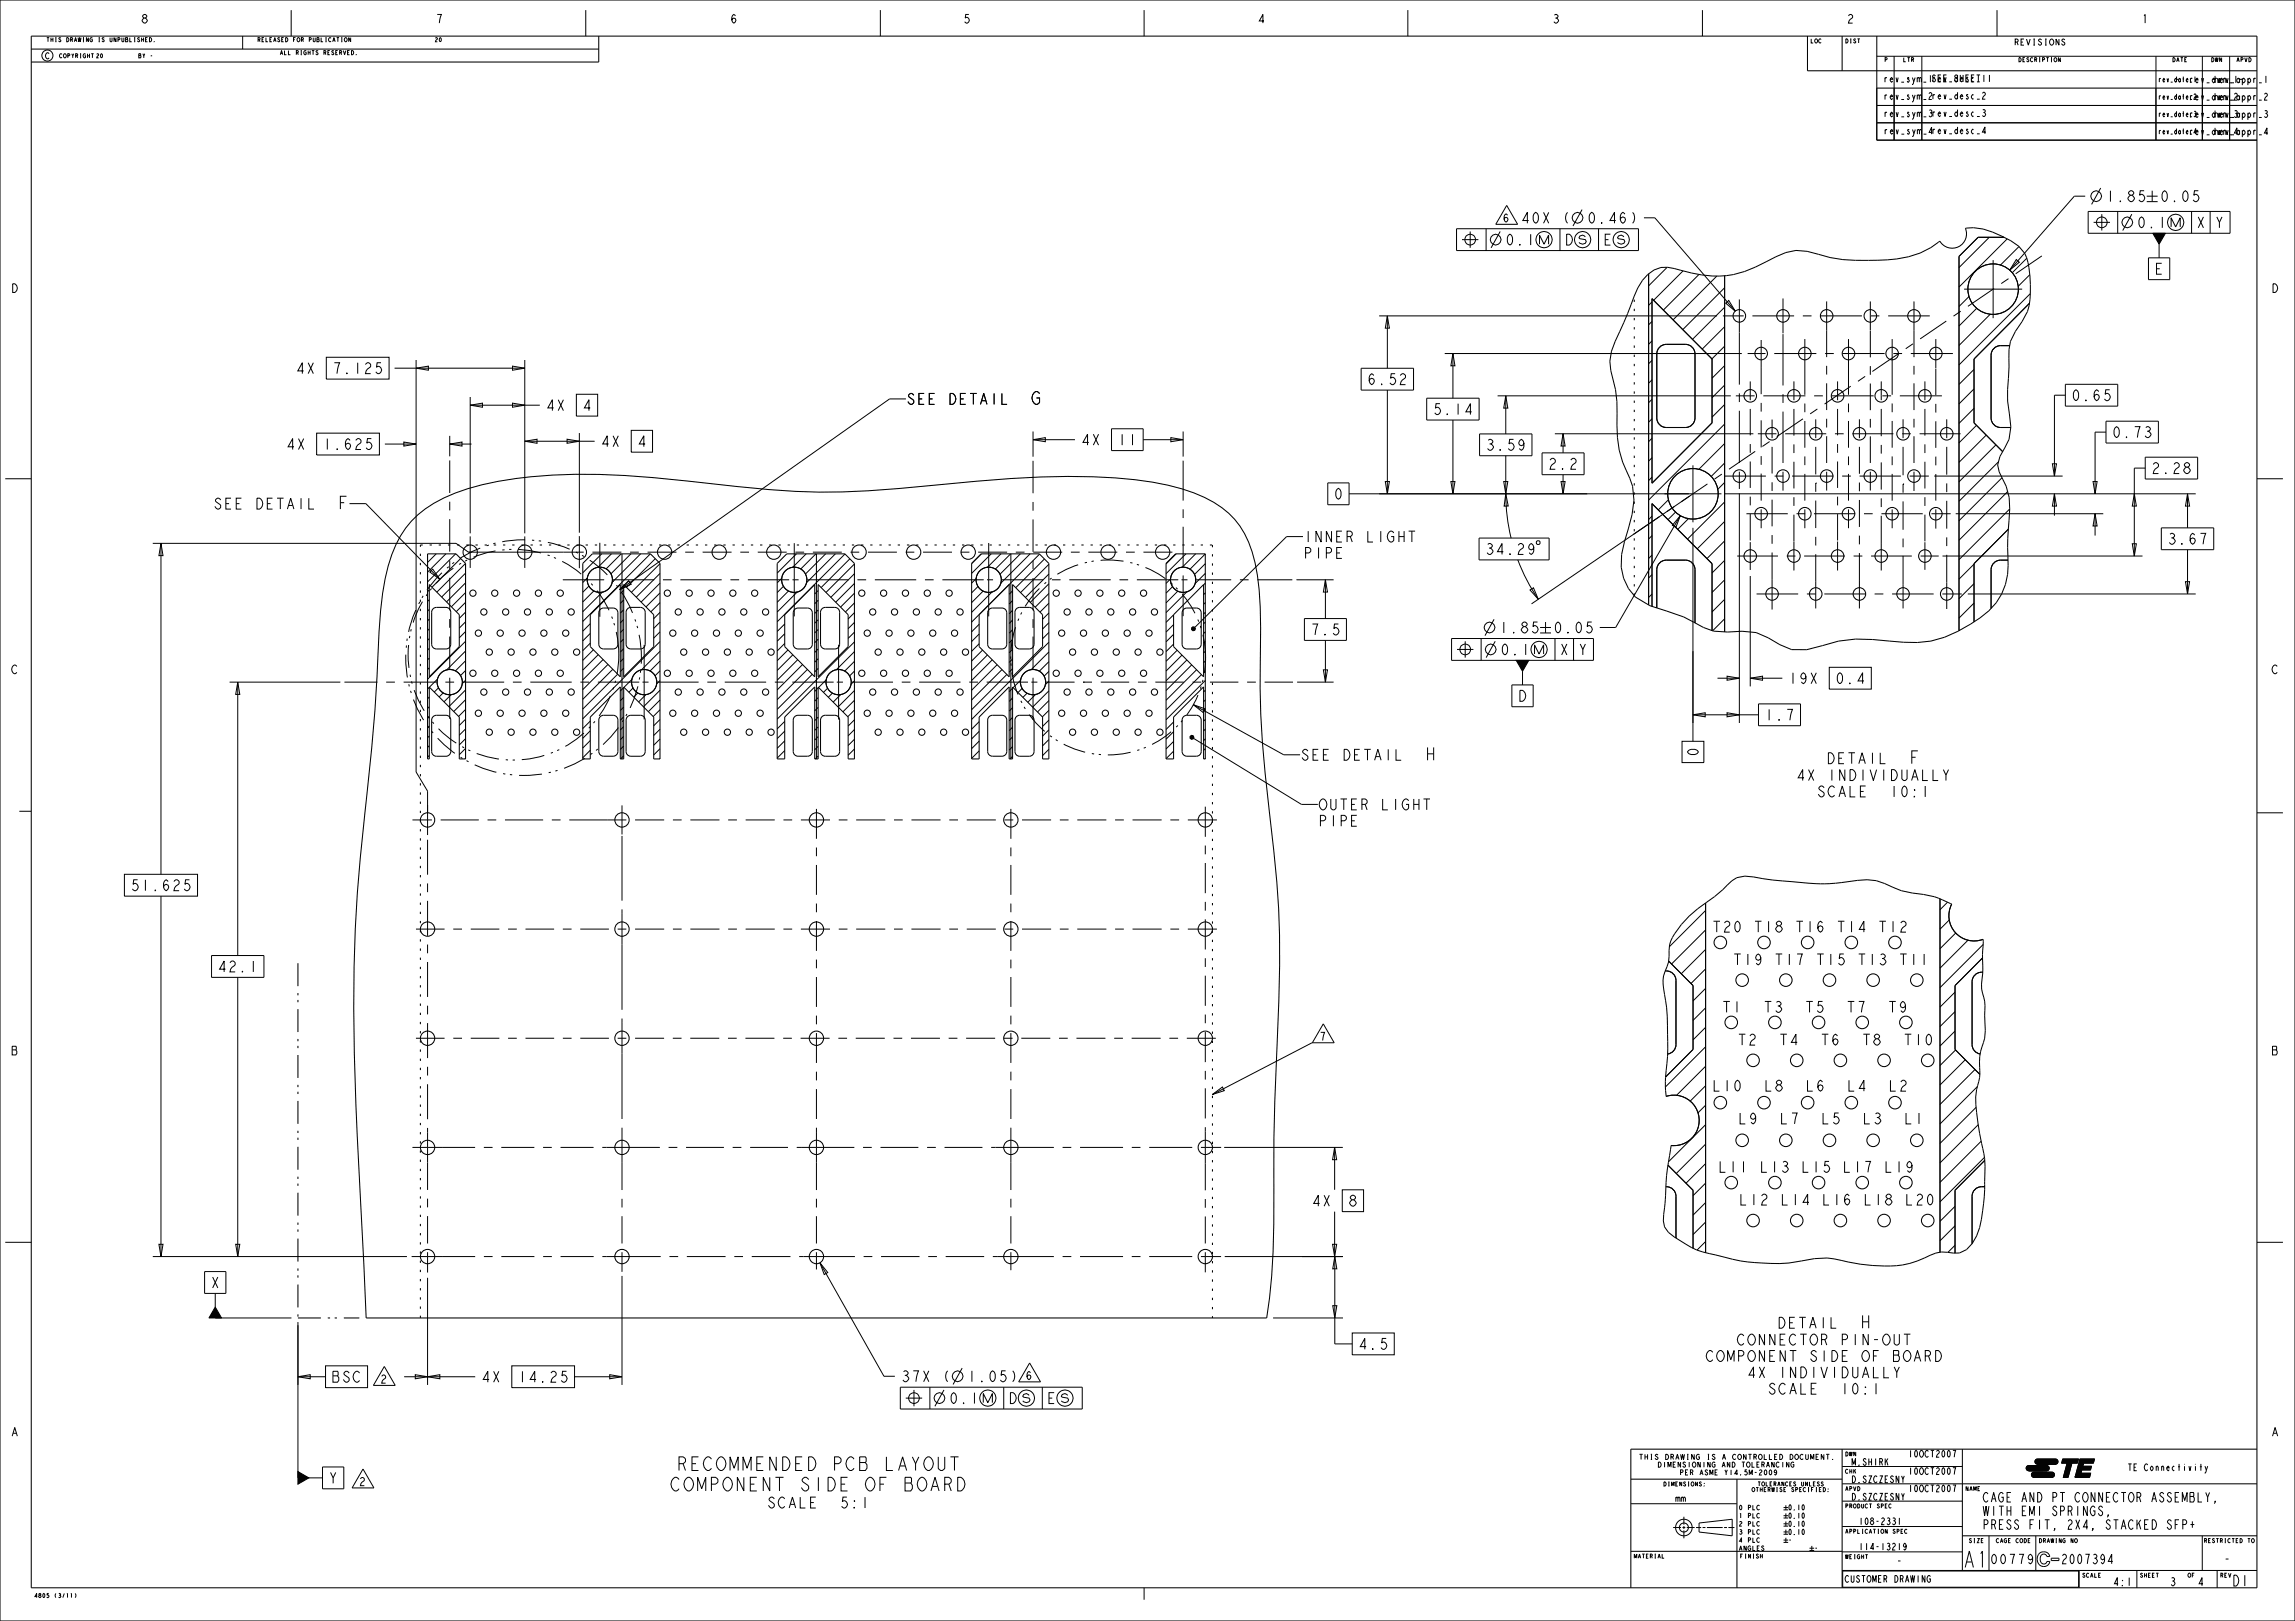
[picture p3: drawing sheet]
<svg xmlns="http://www.w3.org/2000/svg" width="841mm" height="594mm" viewBox="0 0 841 594" stroke-linecap="round" stroke-linejoin="round" font-family="sans-serif">
<defs><g id="words">
<text font-size="7.8" x="719.3" y="574.4">A1</text>
<g font-size="6.5">
<text x="257" y="538.9">RECOMMENDED PCB LAYOUT</text>
<text x="255" y="546.4">COMPONENT SIDE OF BOARD</text>
</g>
<g font-size="6.1">
<text x="377.6" y="148.2">G</text>
<text x="123.6" y="186.6">F</text>
<text x="522" y="278.6">H</text>
<text x="699.9" y="279.8">F</text>
<text x="681.8" y="486.7">H</text>
</g>
<g font-size="5.2">
<text x="771.5" y="73.9">1.85</text>
<text x="791.3" y="73.9">0.05</text>
<text x="789.3" y="100.5">E</text>
<text x="108.2" y="136.9">4X</text>
<text x="121.6" y="136.9">7.125</text>
<text x="500.8" y="140.9">6.52</text>
<text x="332" y="148.2">SEE DETAIL</text>
<text x="758.8" y="146.8">0.65</text>
<text x="199.8" y="150.5">4X</text>
<text x="213.2" y="150.5">4</text>
<text x="524.8" y="151.9">5.14</text>
<text x="773.7" y="160.3">0.73</text>
<text x="104.6" y="164.7">4X</text>
<text x="118" y="164.7">1.625</text>
<text x="219.9" y="163.7">4X</text>
<text x="233.3" y="163.7">4</text>
<text x="395.9" y="163.1">4X</text>
<text x="409.3" y="163.1">11</text>
<text x="544.2" y="165">3.59</text>
<text x="567.1" y="172">2.2</text>
<text x="788.1" y="173.5">2.28</text>
<text x="488.6" y="183">0</text>
<text x="78" y="186.6">SEE DETAIL</text>
<text x="477.5" y="198.6">INNER LIGHT</text>
<text x="794" y="199.4">3.67</text>
<text x="477.5" y="204.6">PIPE</text>
<text x="480" y="232.7">7.5</text>
<text x="549.2" y="231.9">1.85</text>
<text x="569" y="231.9">0.05</text>
<text x="655.1" y="250.5">19X</text>
<text x="672.3" y="250.5">0.4</text>
<text x="556" y="257">D</text>
<text x="646.4" y="263.9">1.7</text>
<text x="476.4" y="278.6">SEE DETAIL</text>
<text x="622.4" y="277.4" transform="rotate(-90 622.4 277.4)">0</text>
<text x="671.8" y="279.8">DETAIL</text>
<text x="663.1" y="286">4X INDIVIDUALLY</text>
<text x="668" y="292">SCALE</text>
<text x="693.6" y="292">10:1</text>
<text x="482.9" y="296.8">OUTER LIGHT</text>
<text x="482.9" y="302.8">PIPE</text>
<text x="47.6" y="326.4">51.625</text>
<text x="633.7" y="341.6">T20 T18 T16 T14 T12</text>
<text x="639.9" y="353.6">T19 T17 T15 T13 T11</text>
<text x="79.5" y="356.1">42.1</text>
<text x="649.4" y="371">T3</text>
<text x="661.9" y="371">T5</text>
<text x="674.4" y="371">T7</text>
<text x="654.1" y="383">T4</text>
<text x="666.6" y="383">T6</text>
<text x="679" y="383">T8</text>
<text x="691.5" y="383">T10</text>
<text x="633.7" y="399.8">L10</text>
<text x="649.3" y="399.8">L8</text>
<text x="661.8" y="399.8">L6</text>
<text x="654" y="411.8">L7</text>
<text x="635.9" y="429.6">L11 L13 L15 L17 L19</text>
<text x="480.5" y="442">4X</text>
<text x="493.9" y="442">8</text>
<text x="642.1" y="441.6">L12 L14 L16 L18 L20</text>
<text x="77" y="472">X</text>
<text x="653.8" y="486.7">DETAIL</text>
<text x="497.5" y="494.5">4.5</text>
<text x="641.9" y="492.9">CONNECTOR PIN-OUT</text>
<text x="632.6" y="498.9">COMPONENT SIDE OF BOARD</text>
<text x="121.3" y="506.5">BSC</text>
<text x="176.1" y="506.5">4X</text>
<text x="189.5" y="506.5">14.25</text>
<text x="329.9" y="506.3">37X (</text>
<text x="354.3" y="506.3">1.05 )</text>
<text x="645.1" y="504.9">4X INDIVIDUALLY</text>
<text x="649.9" y="510.9">SCALE</text>
<text x="675.5" y="510.9">10:1</text>
<text x="120.2" y="543.6">Y</text>
<text x="283.3" y="552.6">SCALE</text>
<text x="308.5" y="552.6">5:1</text>
<text x="817.8" y="581.2">D1</text>
</g>
<g font-size="4.6">
<text x="726.4" y="550.4">CAGE AND PT CONNECTOR ASSEMBLY,</text>
<text x="726.4" y="555.4">WITH EMI SPRINGS,</text>
<text x="726.4" y="560.4">PRESS FIT, 2X4, STACKED SFP+</text>
<text x="729.1" y="573.1">00779</text>
<text x="755.1" y="573">2007394</text>
<text x="814.7" y="573">-</text>
</g>
<g font-size="4.1">
<text x="51.5" y="8.5">8</text>
<text x="159.5" y="8.5">7</text>
<text x="267.4" y="8.5">6</text>
<text x="352.8" y="8.5">5</text>
<text x="460.7" y="8.5">4</text>
<text x="568.7" y="8.5">3</text>
<text x="676.6" y="8.5">2</text>
<text x="784.6" y="8.5">1</text>
<text x="3.9" y="107.2">D</text>
<text x="832.2" y="107.2">D</text>
<text x="3.9" y="246.9">C</text>
<text x="832.2" y="246.9">C</text>
<text x="3.9" y="386.6">B</text>
<text x="832.2" y="386.6">B</text>
<text x="3.9" y="526.3">A</text>
<text x="832.2" y="526.3">A</text>
</g>
<g font-size="3.9">
<text x="550.5" y="81.4">6</text>
<text x="483.3" y="381.3">7</text>
<text x="139.2" y="506.8">2</text>
<text x="375.6" y="505.6">6</text>
<text x="131.4" y="544.4">2</text>
<text x="694.8" y="573.5">-</text>
<text x="774.2" y="581.1">4:1</text>
<text x="795.1" y="581.1">3</text>
<text x="805.3" y="581.1">4</text>
</g>
<g font-size="3.3">
<text x="707.7" y="30">SEE SHEET 1</text>
<text x="690.1" y="30.1">rev_sym_1</text>
<text x="698.2" y="30.1">-</text>
<text x="802" y="30.3">rev_dwn_1</text>
<text x="810.2" y="30.3">-rev_appr_1</text>
<text x="820.2" y="30.3">-</text>
<text x="690.1" y="36.5">rev_sym_2</text>
<text x="707.7" y="36.3">rev_desc_2</text>
<text x="802" y="36.7">rev_dwn_2</text>
<text x="811" y="36.7">rev_appr_2</text>
<text x="690.1" y="42.8">rev_sym_3</text>
<text x="707.7" y="42.7">rev_desc_3</text>
<text x="802" y="43">rev_dwn_3</text>
<text x="811" y="43">rev_appr_3</text>
<text x="690.2" y="49.2">rev_sym_4</text>
<text x="707.7" y="49">rev_desc_4</text>
<text x="802" y="49.4">rev_dwn_4</text>
<text x="811" y="49.4">rev_appr_4</text>
<text x="699.1" y="534">10OCT2007</text>
<text x="678.3" y="537">M.SHIRK</text>
<text x="779.5" y="538.9">TE Connectivity</text>
<text x="678.3" y="543.3">D.SZCZESNY</text>
<text x="699.1" y="540.3">10OCT2007</text>
<text x="613.9" y="550.3">mm</text>
<text x="678.3" y="549.7">D.SZCZESNY</text>
<text x="699.1" y="546.7">10OCT2007</text>
<text x="681" y="558.7">108-2331</text>
<text x="681" y="568">114-13219</text>
<text x="675.9" y="579.8">CUSTOMER DRAWING</text>
</g>
<g font-size="2.9">
<text x="737.9" y="16.5">REVISIONS</text>
<text x="16.4" y="21.6">C</text>
</g>
<g font-size="2.6">
<text x="790.8" y="30.1">rev_date_1</text>
<text x="797.2" y="30.1">-</text>
<text x="790.8" y="36.4">rev_date_2</text>
<text x="790.8" y="42.8">rev_date_3</text>
<text x="790.8" y="49.1">rev_date_4</text>
<text x="655.2" y="553.4">0.10</text>
<text x="655.2" y="556.4">0.10</text>
<text x="655.2" y="559.4">0.10</text>
<text x="655.2" y="562.4">0.10</text>
<text x="655.2" y="565.3">-</text>
<text x="664.7" y="568.3">-</text>
</g>
<g font-size="2.5">
<text x="606.9" y="534.8">THIS DRAWING IS A CONTROLLED DOCUMENT.</text>
<text x="607.3" y="537.7">DIMENSIONING AND TOLERANCING</text>
<text x="615.4" y="540.5">PER ASME Y14.5M-2009</text>
</g>
<g font-size="2.2">
<text x="637.1" y="553.3">0 PLC</text>
<text x="637.1" y="556.3">1 PLC</text>
<text x="637.1" y="559.2">2 PLC</text>
<text x="637.1" y="562.2">3 PLC</text>
<text x="637.1" y="565.2">4 PLC</text>
<text x="637.1" y="568.2">ANGLES</text>
</g>
<g font-size="2">
<text x="16.9" y="15.3">THIS DRAWING IS UNPUBLISHED.</text>
<text x="94.2" y="15.3">RELEASED FOR PUBLICATION</text>
<text x="159.2" y="15.3">20</text>
<text x="663.4" y="15.8">LOC</text>
<text x="676.1" y="15.8">DIST</text>
<text x="21.6" y="21.2">COPYRIGHT</text>
<text x="35.1" y="21.2">20</text>
<text x="50.6" y="21.2">BY -</text>
<text x="102.5" y="20.1">ALL RIGHTS RESERVED.</text>
<text x="690.4" y="22.6">P</text>
<text x="697.3" y="22.6">LTR</text>
<text x="739.5" y="22.6">DESCRIPTION</text>
<text x="795.9" y="22.6">DATE</text>
<text x="810.1" y="22.6">DWN</text>
<text x="819.4" y="22.6">APVD</text>
<text x="676.1" y="533.6">DWN</text>
<text x="676.1" y="539.9">CHK</text>
<text x="609.4" y="544.6">DIMENSIONS:</text>
<text x="643.9" y="544.5">TOLERANCES UNLESS</text>
<text x="641.8" y="546.6">OTHERWISE SPECIFIED:</text>
<text x="676.1" y="546.3">APVD</text>
<text x="720.1" y="546.3">NAME</text>
<text x="676.1" y="552.6">PRODUCT SPEC</text>
<text x="676.1" y="561.9">APPLICATION SPEC</text>
<text x="721.3" y="565.3">SIZE</text>
<text x="731.3" y="565.3">CAGE CODE</text>
<text x="747" y="565.3">DRAWING NO</text>
<text x="807.5" y="565.3">RESTRICTED TO</text>
<text x="598.6" y="571">MATERIAL</text>
<text x="637.5" y="571">FINISH</text>
<text x="676.1" y="571.2">WEIGHT</text>
<text x="762.9" y="578">SCALE</text>
<text x="784.1" y="578">SHEET</text>
<text x="801.6" y="578">OF</text>
<text x="813.5" y="578">REV</text>
<text x="12.4" y="585.4">4805 (3/11)</text>
</g>
</g></defs>
<g fill="none" stroke="#000" stroke-width=".37">
<path d="M33.4 19.7h.9M33.9 19.7v1.5M51.2 14l-.5-.2-.3 .4a.67 .67 0 0 1 .6 .4 .67 .67 0 0 1-.1 .7l-.5-.4M51.9 13.8v1.5M51.9 14.5h.7M52.6 13.8v1.5M53.3 14.5h.5M54.1 13.8h-.8v1.5h.8M54.8 13.8a.76 .76 0 0 1 .8 .7 .76 .76 0 0 1-.8 .8zM56.6 15.3h.1M88.9 13.2v4.8M106.7 3.7v9.5"/>
<path d="M123.4 13.8h.9M123.8 13.8v1.5M125.1 13.8h.3M125.1 15.3h.3M125.3 13.8v1.5M125.8 18.5l.5 1.6 .4-1.6M127.4 19.3h.4M128.1 18.5h-.7v1.6h.7M128.5 13.8v1.5l-.7-1.5v1.5M128.8 18.5a.76 .76 0 0 1 .8 .8 .76 .76 0 0 1-.8 .8zM130.6 20.1h.1M214.7 3.7v9.5"/>
<path d="M322.6 3.7v9.5M419.3 3.7v9.5M515.9 3.7v9.5M623.9 3.7v9.5M680.7 14.2h.9M731.8 3.7v9.5M754.5 14.3v2.2l-1.1-2.2v2.2M756.6 14.7l-.4-.4-.6 .4 1 1.1-.1 .6-.5 .1-.6-.5M55.2 20.4h.5M687.7 38.7h139.3M687.7 20.6h139.4M704.3 20.6v30.8"/>
<path d="M724.5 36.3h1M726.5 34.2l.4-.4 .6 .4-1 2.1h1M727 27.5v2.5M729 27.5v2.5M755 21.1v1.5l-.7-1.5v1.5M790.1 20.6l-.1 30.8M801.3 21.1h-.7v1.5h.7M807.1 20.6l-.1 30.8M817.1 20.6l-.1 30.8M824.1 21.1a.76 .76 0 0 1 .8 .8 .76 .76 0 0 1-.8 .7zM827.8 30.3h1M827.8 36.7h1"/>
<path d="M829.8 34.6l.4-.4 .6 .4-1 2.1h1M830.3 27.8v2.5M687.7 45h139.3M687.7 51.4h139.3M724.5 42.7h1M724.5 49h1M726.6 40.4l.5-.2 .4 .4-.4 .6a.69 .69 0 0 1 .5 .9 .69 .69 0 0 1-1 .4l-.1-.2M726.9 41.2h.2M727.6 48.4h-1.1l.9-1.9v2.5M827.8 43h1M827.8 49.4h1M830 40.7l.5-.2 .3 .4-.3 .7a.69 .69 0 0 1 .4 .9 .69 .69 0 0 1-.9 .3l-.2-.2"/>
<path d="M830.2 41.6h.3M831 48.8h-1.2l.9-1.9v2.5M562.3 78.1l.5-.3 .5 .3a2.53 2.53 0 0 1-.5 3.7l-.5-.3a2.77 2.77 0 0 1 0-3.4zM565.6 77.8l1.9 4M567.5 77.8l-1.9 4M574.4 77.8a3.1 3.1 0 0 0 0 4M579.7 76.8l-3.3 6M582.8 78.1l.5-.3 .5 .3a2.53 2.53 0 0 1-.5 3.7l-.5-.3a2.77 2.77 0 0 1 0-3.4zM595.4 78.5l-.7-.7-.5 .3a2.53 2.53 0 0 0 .5 3.7 1.24 1.24 0 0 0 .8-1.2 1.24 1.24 0 0 0-.8-1.1l-.7 .3-.2 .7M598.3 77.8a3.1 3.1 0 0 1 0 4M602.4 79.8h4l29.5 34.2M533.7 83.8h66.7v8h-66.7z"/>
<path d="M535.7 87.8h6M538.7 84.8v6M544.6 83.8v8M549.7 84.8l-3.3 6M552.8 86.1l.5-.3 .5 .3a2.53 2.53 0 0 1-.5 3.7l-.5-.3a2.77 2.77 0 0 1 0-3.4zM556.9 89.5l.2 .3h-.2zM560.2 80.8h-2.2l1.7-3v4M560.9 85.8v4M564.1 89.5v-3.4l1.7 3.4 1.7-3.4v3.4M571.6 83.8v8M574.1 85.8a2 2 0 0 1 2.1 2 2 2 0 0 1-2.1 2zM580.9 86.8l-1-.7-1 .4-.3 .6 .3 .4 2 .3 .4 .7-.4 .6-1 .4-1.3-.7"/>
<path d="M585.8 83.8v8M586.9 81.5l.2 .3h-.2zM588.2 87.8h1.2M590.1 85.8h-1.9v4h1.9M592.1 80.8h-2.1l1.6-3v4M595.1 86.8l-1-.7-1 .4-.4 .6 .4 .4 2 .3 .3 .7-.3 .6-1 .4-1.4-.7M632.4 111.1l1.1-1 2.4 3.9zM1.9 175.4h9.6M486.6 177h7.8v8h-7.8zM827.1 175.4h9.5M494.4 181h87.2M615.7 189l-1.6 4.2-1.3-.7z"/>
<path d="M615.7 189l-23.6 40.9h-5.9M547.5 226.9l-3.3 6M563.4 227.9h-1.4l-.2 1.7 .4-.3a1.34 1.34 0 0 1 1.5 1.3 1.34 1.34 0 0 1-1.5 1.3l-.7-.6M564.4 229.9h4M564.4 231.9h4M566.4 227.9v4M583.3 227.9h-1.4l-.3 1.7 .5-.3a1.34 1.34 0 0 1 1.4 1.3 1.34 1.34 0 0 1-1.4 1.3l-.7-.6M620.4 238.6v33M616.4 271.6h8v7.8h-8zM7.1 297.3h4.4M827.1 297.8h9.5M1.9 455.2h9.6"/>
<path d="M827.1 455.2h9.5M477.1 460.5h15M488.4 478.5h1.5l-.8 4.5zM489.1 460.5l.8 4.5h-1.5zM489.1 460.5v32h6.4M466.5 483h25.6M495.5 488.5h15.4v8h-15.4zM508 490.5h-1.5l-.2 1.6 .5-.3a1.34 1.34 0 0 1 1.4 1.3 1.34 1.34 0 0 1-1.4 1.4l-.7-.7M600.8 532.9h1.2M601.4 532.9v1.9M602.8 532.9v1.9M602.8 533.9h.9"/>
<path d="M603.7 532.9v1.9M604.9 532.9h.5M604.9 534.8h.5M605.2 532.9v1.9M666.4 532.9h-.9v1.9h.9M668.3 532.9v1.9l-.9-1.9v1.9M669.2 532.9h1.2M669.8 532.9v1.9M671.6 534.7l.1 .1zM675 537.4h44.1M691.3 535.3l.5 1.7M691.8 534.5l-1 1.4"/>
<path d="M715.6 531.5h1l-.5 2.5M715.6 537.8h1l-.5 2.5M742.8 537.3l.6-.3h6.6a.95 .95 0 0 1 .9 .9 .95 .95 0 0 1-.8 1l-6.7 .1a.95 .95 0 0 1-.8-.6 .95 .95 0 0 1 .2-1.1zM743.4 539l6.7-.1zM744.7 539.7l.7-.2h6.5a.95 .95 0 0 1 1 .8 .95 .95 0 0 1-.9 1l-6.6 .1a.95 .95 0 0 1-.9-.6 .95 .95 0 0 1 .2-1.1zM746 534.9l.6-.3h6.6a.95 .95 0 0 1 .9 .9 .95 .95 0 0 1-.8 1h-6.7a.95 .95 0 0 1-.8-.5 .95 .95 0 0 1 .2-1.1zM746.6 536.5h6.7zM750.1 538.9l-6.7 .1a.95 .95 0 0 1-.9-1 .95 .95 0 0 1 .9-1h6.6a.95 .95 0 0 1 .9 1 .95 .95 0 0 1-.9 1M753.3 536.5h-6.7a.95 .95 0 0 1-.9-.9 .95 .95 0 0 1 .9-1h6.6a.95 .95 0 0 1 .9 1 .95 .95 0 0 1-.9 .9M755.9 534.6h5.8l-.4 1.5h-2.1l-1.4 5.3h-1.7l1.4-5.3h-2zM762.2 534.6h5.3l-.4 1.5h-3.6l-3.1 5.3zM762.2 534.6h5.3l-.4 1.5h-3.6l-.3 1.2h3.2l-.3 1.3h-3.3l-.3 1.3h3.6l-.4 1.5h-5.3z"/>
<path d="M762.8 538.6l-.3 1.3h3.6l-.4 1.5h-5.3zM763.5 536.1l-.3 1.2h3.2l-.3 1.3h-3.3l-2.4 2.8zM806.1 537.5h.8M806.5 536.4v2.5M808 537.3l.5 1.4-.1 .7-.5 .4M809 537.3l-.5 1.4M597.6 551h38.9M613.1 559.7h2.9M616.5 559.7h1.1M617.1 555.8v2.9M617.1 559.2v1.1M618.1 559.7h2.9"/>
<path d="M621.5 559.7h1.9M622.6 558.1l12.2-1.4v6.1l-12.2-1.4zM623.5 543.3l-.5-.3-.2 .4a.67 .67 0 0 1 .6 .4 .67 .67 0 0 1-.2 .8l-.5-.4M623.9 559.7h1.1M624.6 543.5h.1M624.6 544.6h.1M625.5 559.7h5.8M631.8 559.7h1M633.4 559.7h2.2M644.8 551.9l-.4-.3a.79 .79 0 0 0-.7 .9 .79 .79 0 0 0 .9 .6l.2-.1M644.8 554.8l-.4-.2a.79 .79 0 0 0-.7 .8 .79 .79 0 0 0 .9 .7l.2-.1M644.8 557.8l-.4-.3a.79 .79 0 0 0-.7 .9 .79 .79 0 0 0 .9 .7l.2-.1"/>
<path d="M653.6 552.4h1.7M653.6 558.4h1.7M653.6 555.4h1.7M653.6 553.3h1.7M653.6 559.2h1.7M653.6 556.3h1.7M654.4 551.6v1.7M654.4 554.6v1.7M654.4 557.5v1.7M660.6 551.5h.4l.2 .5-.1 1-.3 .4-.4-.7zM660.6 554.6h.4l.2 .5v.6l-.4 .7-.4-.7zM660.6 557.5h.4l.2 .5v.7l-.4 .7-.4-.7z"/>
<path d="M664.5 543.8h.5M665.2 543h-.7v1.5h.7M665.4 545.1h.4M665.4 546.6h.4M666.7 543.3l-.5-.3-.2 .4a.67 .67 0 0 1 .6 .4 .67 .67 0 0 1-.2 .7l-.5-.3M666.7 545.8h.5M667.4 545.1h-.7v1.5h.7M668.1 543.3l-.4-.3-.3 .4a.67 .67 0 0 1 .6 .4 .67 .67 0 0 1-.1 .7l-.6-.3M668.2 545.1a.76 .76 0 0 1 .8 .7 .76 .76 0 0 1-.8 .8zM670 545.6h.1M670 546.6h.1M675 559.4h44.1"/>
<path d="M675 543.7h44.1M680.7 544.7a.76 .76 0 0 1 .9 .8 .76 .76 0 0 1-.9 .8zM690.9 551.9h.4M691.6 551.1h-.7v1.5h.7M693 551.3l-.2-.2a.7 .7 0 0 0-.7 .8 .7 .7 0 0 0 .8 .6l.1-.1M695.8 540.8v2.5l-1-2.5v2.5M695.8 547.2v2.5l-1-2.5v2.5M696 556.2v2.5M696.8 540.8l.5 1.3v1.2M696.8 547.2l.5 1.3v1.2M697.8 540.8l-.5 1.3M697.8 547.2l-.5 1.3"/>
<path d="M715.6 544.2h1l-.5 2.5M725.5 544.7h-.7v1.6h.7M745.4 541.4l6.6-.1zM752 541.4h-6.6a.95 .95 0 0 1-1-1 .95 .95 0 0 1 1-.9h6.5a.95 .95 0 0 1 1 .9 .95 .95 0 0 1-1 1M767.7 552.5l-.5-.6a1.86 1.86 0 0 0-1.3 1.8 1.86 1.86 0 0 0 1.3 1.7l.5-.6v-1.1h-.7M770.5 552.5l-.5-.6a.8 .8 0 0 0-.9 .9l.5 .6a1.03 1.03 0 0 1 .9 1 1.03 1.03 0 0 1-.9 1l-.7-.9M772.6 555.4l-.2-.3 .2 .3-.4 .6M795.7 557.5l-.5-.6a.8 .8 0 0 0-.9 .9l.5 .6a1.03 1.03 0 0 1 .9 1 1.03 1.03 0 0 1-.9 1l-.7-.9M797.1 558.7h.9M798.5 546.9h-1.4v3.5h1.4M798.5 556.9h-1.4v3.5M799.7 550.4v-3.5l.9 2.9 .9-2.9v3.5"/>
<path d="M799.9 558.7h.9l.5-.6v-.6l-.5-.6h-.9v3.5M802.5 546.9h1.2l.2 .3-.2 1.2 .4 .5v.9l-.4 .6h-1.2zM802.5 548.4h1.2M802.7 558.7h1.4M803.4 557.5v2.3M805.5 546.9v3.5h1.4M808.3 546.9l.7 1.8v1.7M809.7 546.9l-.7 1.8M811.8 550.4l-.2-.3 .2 .3-.4 .6M609.1 569.5v1.5h.7M617.1 560.8v2.9M644.8 560.8l-.4-.3a.79 .79 0 0 0-.7 .9 .79 .79 0 0 0 .9 .7l.2-.2"/>
<path d="M644.8 563.8l-.4-.3a.79 .79 0 0 0-.7 .9 .79 .79 0 0 0 .9 .7l.2-.2M645.1 570.2h.7M645.8 569.5v1.5M646.4 566.8l-.3-.3-.5 .3 .8 .8-.1 .4-.4 .2-.4-.4M653.6 564.3h1.7M653.6 561.4h1.7M653.6 565.2h1.7M653.6 562.2h1.7M654.4 560.5v1.7M654.4 563.5v1.7M660.6 560.5h.4l.2 .5v.7l-.4 .7-.4-.7zM663.1 567.3h1.7"/>
<path d="M663.1 568.2h1.7M663.9 566.5v1.7M675 568.7h44.1M683.5 569.7h.9M684 569.7v1.5M695.2 561.1l.6-.1v-.5l-.6-.1v1.5M696.6 561.1h.5M697.4 560.4h-.8v1.5h.8M698.5 566.3l-.5 .7-.4-.2v-.9l.4-.4a1.69 1.69 0 0 1 0 2.5l-.4-.4M698.8 560.6l-.3-.2a.7 .7 0 0 0-.6 .8 .7 .7 0 0 0 .8 .6l.1-.1M705.4 577.3v2.5l-1-2.5v2.5M707.4 577.7l-.4-.4a1.33 1.33 0 0 0-.9 1.3 1.33 1.33 0 0 0 .9 1.2l.4-.4v-.8h-.5"/>
<path d="M726.8 563.8h-.8v1.5h.8M728.9 562.8v12.7M741.8 563.8a.76 .76 0 0 1 .8 .8 .76 .76 0 0 1-.8 .7zM743.2 564.6h.5M744 563.8h-.8v1.5h.8M744.8 570.7l-.2 .6-.6 .3-.6-.3a1.27 1.27 0 0 1 .6-1.7l.4 .3a2.21 2.21 0 0 1-.4 3.2l-.6-.6M746 562.8v12.7M747.3 569.2l.8-.4 1.2-.1 .8 .2 .7 .7 .3 .8h-1l-.5-.7-.8-.2-.8 .4-.3 .8 .1 1.5 .7 .8h1l.6-.8h1l-.2 .8-.7 .7-1.7 .3-1.5-1-.5-1.9zM754.5 571h-2.8v.9h2.8M759.7 563.8v1.5l-.8-1.5v1.5M761.9 575.5h65.2M769 577.3h.5"/>
<path d="M769.8 576.5h-.8v1.5h.8M774.2 572.2h-1.6l1.2-2.7v3.5M783.1 575.5v6.3M790.1 576.5h.9M790.6 576.5v1.5M812.5 575.5v6.3M823.7 563.8h.9M824.1 563.8v1.5M26 584.2l.2-.3v1.5M27.5 583.9l.3 .9-.3 .6M419.3 581.8v4.4"/>
<circle cx="126.7" cy="14.5" r=".68"/>
<circle cx="17.4" cy="20.4" r="2.03"/>
<circle cx="753.2" cy="21.8" r=".68"/>
<circle cx="578" cy="79.8" r="1.96"/>
<circle cx="538.7" cy="87.8" r="1.99"/>
<circle cx="548" cy="87.8" r="1.96"/>
<circle cx="565.8" cy="87.8" r="2.98"/>
<circle cx="579.9" cy="87.8" r="2.98"/>
<circle cx="594.1" cy="87.8" r="2.98"/>
<circle cx="545.8" cy="229.9" r="1.96"/>
<circle cx="617.1" cy="559.7" r="3"/>
<circle cx="617.1" cy="559.7" r="1.66"/>
<circle cx="760.8" cy="564.5" r=".68"/>
<circle cx="825.6" cy="564.5" r=".68"/>
</g>
<path d="M742.8 537.3l.6-.3h6.6a.95 .95 0 0 1 .9 .9 .95 .95 0 0 1-.8 1l-6.7 .1a.95 .95 0 0 1-.8-.6 .95 .95 0 0 1 .2-1.1zM744.7 539.7l.7-.2h6.5a.95 .95 0 0 1 1 .8 .95 .95 0 0 1-.9 1l-6.6 .1a.95 .95 0 0 1-.9-.6 .95 .95 0 0 1 .2-1.1zM746 534.9l.6-.3h6.6a.95 .95 0 0 1 .9 .9 .95 .95 0 0 1-.8 1h-6.7a.95 .95 0 0 1-.8-.5 .95 .95 0 0 1 .2-1.1zM755.9 534.6h5.8l-.4 1.5h-2.1l-1.4 5.3h-1.7l1.4-5.3h-2zM762.8 538.6l-.3 1.3h3.6l-.4 1.5h-5.3zM763.5 536.1l-.3 1.2h3.2l-.3 1.3h-3.3l-2.4 2.8zM762.2 534.6h5.3l-.4 1.5h-3.6l-3.1 5.3z" fill="#000"/>
<g fill="none" stroke="#000" stroke-width=".38">
<path d="M0 0h841v594h-841zM11.5 13.2h815.6v568.6h-815.6zM11.5 18h207.9M219.4 13.2v9.5h-207.9M662.3 13.2v12.7h164.8M675 13.2v12.7M687.7 13.2v38.2M687.7 32.3h139.4M694.1 20.6v30.8M710.9 88.4a5.2 5.2 0 0 0 6.8 2 5.2 5.2 0 0 0 2.5-6.7 16.6 16.6 0 0 1 10 1.4l6.7 3.1a11.4 11.4 0 0 1 6.6 9.8 39.1 39.1 0 0 1-.5 16.2l-2 3.7-2.4 3.5-1.9 3.7-.5 3-.5 18.8 1.2 9.5-.7 4.6-3.3 6.3-.9 3.1 .6 2.5 1.3 2.6a22.6 22.6 0 0 1 2.3 15.2l-.3 3.3M710.9 88.4a30.6 30.6 0 0 1-19.3 6.8l-3.5 .2a66.6 66.6 0 0 1-21.7-2.2 17.1 17.1 0 0 0-15.6 .9 54.1 54.1 0 0 1-18.2 6.9 48.4 48.4 0 0 1-19.1-2.6 9.8 9.8 0 0 0-11.6 4.3 55.6 55.6 0 0 0-5.4 12.2l-6 13.8-.6 3.7 .4 3.4a52.4 52.4 0 0 1 2.2 20 37.4 37.4 0 0 0 4.7 19.4l1.1 3 .5 5.1-.7 5.2-2.8 10a19.1 19.1 0 0 0 4 20.3l5.3 3.2 12.4 4.1 7.2 3.8 3.7 1.4 5.2 .3 5.3-.3 5.1 .5 4.5 1.9 4.2 2.5 4.4 1.8 5.5 .1 11.6-3.2 6.3-.7 6.2 .1a81.6 81.6 0 0 0 21.4 .6 51.1 51.1 0 0 0 21.2-11 23.1 23.1 0 0 0 7-20l.1-9.9M734.4 87h-9.5l-7 7v137.1"/>
<path d="M604.1 100.4v121.3M605.4 109.5l22 22.1v23.4l-22 22.1zM632 101v130.5M743.7 111.1l-20.3 20.5v23.4l10.5 10.5M608.2 127.2l1.7-.9 7.7-.1a3.5 3.5 0 0 1 3.5 3.5v23.5a3.5 3.5 0 0 1-3.5 3.5h-7a3.5 3.5 0 0 1-3.5-3.5v-23.5l.3-1.4zM736.5 126.7a7.2 7.2 0 0 0-5.3 .6l-1.3 1.5-.3 1.4v23a3.5 3.5 0 0 0 3.5 3.5h3.7M150.8 191a45.6 45.6 0 0 1 20.6-11.9 152.8 152.8 0 0 1 48.1-5.3 543.6 543.6 0 0 1 50.7 4.5 262 262 0 0 0 59.3 .7 753.1 753.1 0 0 1 61.7-4.4 147.2 147.2 0 0 1 41.9 4.5 38.3 38.3 0 0 1 21.3 13.7 47.5 47.5 0 0 1 7 23.3 380.5 380.5 0 0 1 .4 36.2 393.4 393.4 0 0 0 3.3 45.1 372.4 372.4 0 0 1 3.5 69.5l-.7 17.3a994.7 994.7 0 0 0-1.1 64.3 222.1 222.1 0 0 1-2.6 34.5h-330l-.9-19.8a1933.1 1933.1 0 0 1-3.7-93.8 597.4 597.4 0 0 1 4.8-78.1 695.9 695.9 0 0 0 4.5-59.8 102.5 102.5 0 0 1 4.7-28.3 36.2 36.2 0 0 1 7.2-12.2zM736 193.9l-12.6 12.7v21.3M735.8 205.3a6.4 6.4 0 0 0-4.6 .6l-1.3 1.5-.3 1.4v14.1M605.4 222.2v-37.6l22 22v24.5M607.1 222.8v-14a3.5 3.5 0 0 1 3.5-3.5h7a3.5 3.5 0 0 1 3.5 3.5v19.4M625 330.9v128.1"/>
<path d="M710.9 329.4v129.5M715.2 331.3a9.2 9.2 0 0 0 1.3 10.4 9.2 9.2 0 0 0 10.2 2.5l-.2 12.7a16.2 16.2 0 0 0 .8 9.9v5.2a23.9 23.9 0 0 1-1 11.6 26 26 0 0 0-.8 10l-.4 2.7a21.6 21.6 0 0 0-.8 11.4l1.9 11.4a48 48 0 0 1 1.1 15.9l-.4 6.1a41.6 41.6 0 0 1-2.6 11.8l-1.6 2.8a7.5 7.5 0 0 1-9 3.2 12.9 12.9 0 0 0-8.5 2.1 33.5 33.5 0 0 1-19.1 2.7l-8.8-1.3a30.6 30.6 0 0 0-17.1-.4 68.5 68.5 0 0 1-22.3 .1l-9.2-2.2a28.8 28.8 0 0 1-10.9-3.9l-4.3-2.8a7.1 7.1 0 0 1-3.8-8.2l.3-2.4a144.4 144.4 0 0 1 2.2-21.4l.2-1.5M715.2 331.3l-.6-.2a31.6 31.6 0 0 0-13.8-3.9l-4-.8-3.1-1.2a18.6 18.6 0 0 0-13-2.6 71.2 71.2 0 0 1-24 .5l-7.1-.6-6.9-1.1a8.7 8.7 0 0 0-9.7 2.9 62 62 0 0 1-10.9 8.7 26.9 26.9 0 0 0-10.3 13.2 26 26 0 0 1-.9 8 13.3 13.3 0 0 0-.9 10.2 115.9 115.9 0 0 1 .8 25.2l-.5 6.8 .3 5.4M610.2 355.8a3.5 3.5 0 0 1 4 3.5v23.5a3.5 3.5 0 0 1-3.1 3.4M611.5 352.2l8.9 9v23.4l-10.1 10.1M726.5 351l-10.1 10.2v23.4l9.1 9.1M726.6 356.3a3.5 3.5 0 0 0-3.9 3.5v23a3.5 3.5 0 0 0 2.9 3.4M610.6 401.8a9.3 9.3 0 0 1 12 7.8 9.3 9.3 0 0 1-10.2 10.2M610.5 434.9a3.5 3.5 0 0 1 3.7 3.5v15.3M611.2 427l9.2 9.2v21.2M727.3 434.9a3.7 3.7 0 0 0-4.6 3.5v17.3M727.3 425.2l-10.9 11v23"/>
<path d="M675 531v50.8M719.1 531v44.5M827.1 531h-229.5v50.8M597.7 542h77.3M636.5 542v39.8M675 550.1h44.1M719.1 543.7h108M597.6 568.5h77.5M675 575.5h86.9v6.3M675.2 575.7h86.5v5.9h-86.5zM719.1 562.8h108"/>
<circle cx="637.4" cy="115.8" r="2.3"/>
<circle cx="653.4" cy="115.8" r="2.3"/>
<circle cx="669.4" cy="115.8" r="2.3"/>
<circle cx="685.4" cy="115.8" r="2.3"/>
<circle cx="701.4" cy="115.8" r="2.3"/>
<circle cx="730.4" cy="106" r="9.3"/>
<circle cx="645.4" cy="129.6" r="2.3"/>
<circle cx="661.4" cy="129.6" r="2.3"/>
<circle cx="677.4" cy="129.6" r="2.3"/>
<circle cx="693.4" cy="129.6" r="2.3"/>
<circle cx="709.4" cy="129.6" r="2.3"/>
<circle cx="641.4" cy="145.1" r="2.3"/>
<circle cx="649.4" cy="159" r="2.3"/>
<circle cx="657.4" cy="145.1" r="2.3"/>
<circle cx="665.4" cy="159" r="2.3"/>
<circle cx="673.4" cy="145.1" r="2.3"/>
<circle cx="681.4" cy="159" r="2.3"/>
<circle cx="689.4" cy="145.1" r="2.3"/>
<circle cx="697.4" cy="159" r="2.3"/>
<circle cx="705.4" cy="145.1" r="2.3"/>
<circle cx="713.4" cy="159" r="2.3"/>
<circle cx="637.4" cy="174.5" r="2.3"/>
<circle cx="653.4" cy="174.5" r="2.3"/>
<circle cx="669.4" cy="174.5" r="2.3"/>
<circle cx="685.4" cy="174.5" r="2.3"/>
<circle cx="701.4" cy="174.5" r="2.3"/>
<circle cx="620.4" cy="181" r="9.3"/>
<circle cx="645.4" cy="188.3" r="2.3"/>
<circle cx="661.4" cy="188.3" r="2.3"/>
<circle cx="677.4" cy="188.3" r="2.3"/>
<circle cx="693.4" cy="188.3" r="2.3"/>
<circle cx="709.4" cy="188.3" r="2.3"/>
<circle cx="641.4" cy="203.8" r="2.3"/>
<circle cx="649.4" cy="217.7" r="2.3"/>
<circle cx="657.4" cy="203.8" r="2.3"/>
<circle cx="665.4" cy="217.7" r="2.3"/>
<circle cx="673.4" cy="203.8" r="2.3"/>
<circle cx="681.4" cy="217.7" r="2.3"/>
<circle cx="689.4" cy="203.8" r="2.3"/>
<circle cx="697.4" cy="217.7" r="2.3"/>
<circle cx="705.4" cy="203.8" r="2.3"/>
<circle cx="713.4" cy="217.7" r="2.3"/>
<circle cx="630.4" cy="345.4" r="2.3"/>
<circle cx="638.4" cy="359.2" r="2.3"/>
<circle cx="646.4" cy="345.4" r="2.3"/>
<circle cx="654.4" cy="359.2" r="2.3"/>
<circle cx="662.4" cy="345.4" r="2.3"/>
<circle cx="670.4" cy="359.2" r="2.3"/>
<circle cx="678.4" cy="345.4" r="2.3"/>
<circle cx="686.4" cy="359.2" r="2.3"/>
<circle cx="694.4" cy="345.4" r="2.3"/>
<circle cx="702.4" cy="359.2" r="2.3"/>
<circle cx="634.4" cy="374.7" r="2.3"/>
<circle cx="650.4" cy="374.7" r="2.3"/>
<circle cx="666.4" cy="374.7" r="2.3"/>
<circle cx="682.4" cy="374.7" r="2.3"/>
<circle cx="698.4" cy="374.7" r="2.3"/>
<circle cx="642.4" cy="388.6" r="2.3"/>
<circle cx="658.4" cy="388.6" r="2.3"/>
<circle cx="674.4" cy="388.6" r="2.3"/>
<circle cx="690.4" cy="388.6" r="2.3"/>
<circle cx="706.4" cy="388.6" r="2.3"/>
<circle cx="630.4" cy="404.1" r="2.3"/>
<circle cx="638.4" cy="417.9" r="2.3"/>
<circle cx="646.4" cy="404.1" r="2.3"/>
<circle cx="654.4" cy="417.9" r="2.3"/>
<circle cx="662.4" cy="404.1" r="2.3"/>
<circle cx="670.4" cy="417.9" r="2.3"/>
<circle cx="678.4" cy="404.1" r="2.3"/>
<circle cx="686.4" cy="417.9" r="2.3"/>
<circle cx="694.4" cy="404.1" r="2.3"/>
<circle cx="702.4" cy="417.9" r="2.3"/>
<circle cx="634.4" cy="433.4" r="2.3"/>
<circle cx="650.4" cy="433.4" r="2.3"/>
<circle cx="666.4" cy="433.4" r="2.3"/>
<circle cx="682.4" cy="433.4" r="2.3"/>
<circle cx="698.4" cy="433.4" r="2.3"/>
<circle cx="642.4" cy="447.3" r="2.3"/>
<circle cx="658.4" cy="447.3" r="2.3"/>
<circle cx="674.4" cy="447.3" r="2.3"/>
<circle cx="690.4" cy="447.3" r="2.3"/>
<circle cx="706.4" cy="447.3" r="2.3"/>
</g>
<path d="M226.8 239.9a38.6 38.6 0 0 0-57.2-33.8 38.6 38.6 0 0 0-2.2 66.4 38.6 38.6 0 0 0 59.3-29.9l.1-2.7M235 241a43.2 43.2 0 0 0-63.9-37.9 43.2 43.2 0 0 0-2.5 74.3 43.2 43.2 0 0 0 66.3-33.5l.1-2.9M441.8 240.9a35.7 35.7 0 0 0-52.9-31.3 35.7 35.7 0 0 0-2.1 61.4 35.7 35.7 0 0 0 54.9-27.6l.1-2.5" fill="none" stroke="#000" stroke-width=".37" stroke-dasharray="8.4 2.5 .8 1.7 .8 2.5" stroke-linecap="butt"/>
<!-- layer: COSMETIC -->
<path d="M109.2 353v130M109.2 483h22.5" fill="none" stroke="#000" stroke-width=".38" stroke-dasharray="8.4 2.5 .8 1.7 .8 2.5" stroke-linecap="butt"/>
<path d="M154.1 199.7h290.2M444.3 199.7v283.3M598.9 218.3v-109.8M154.1 483v-283.3" fill="none" stroke="#000" stroke-width=".38" stroke-dasharray=".8 2.5" stroke-linecap="butt"/>
<!-- layer: DIM_DRIVEN -->
<g fill="none" stroke="#000" stroke-width=".37">
<path d="M764.1 71.9h-4l-23.6 27.1M769.8 68.9l-3.3 6M785.7 69.9h-1.4l-.2 1.7 .4-.4a1.34 1.34 0 0 1 1.5 1.4 1.34 1.34 0 0 1-1.5 1.3l-.7-.7M786.7 71.9h4M786.7 73.9h4M788.7 69.9v4M805.6 69.9h-1.4l-.3 1.7 .5-.4a1.34 1.34 0 0 1 1.4 1.4 1.34 1.34 0 0 1-1.4 1.3l-.7-.7M738.9 95.1l1.1 1-3.5 2.9zM505.4 115.8h123.8M508.4 115.8l.7 4.5h-1.5zM508.4 115.8v19.1M119.6 130.9h23v8h-23z"/>
<path d="M139.6 132.9h-1.4l-.2 1.7 .4-.3a1.34 1.34 0 0 1 1.5 1.3 1.34 1.34 0 0 1-1.5 1.3l-.7-.6M144.6 134.9h47.7M152.5 134.9l4.5-.7v1.5zM152.5 131.9v151l4.2 7v8.4M187.8 134.2l4.5 .7-4.5 .8zM192.3 131.9v63.5M498.8 134.9h19.2v8h-19.2zM513.1 137.6l.8-.7h.4l.7 .7a1.54 1.54 0 0 1-1.1 1.7l-.8 1.6h1.9M529.4 129.6h108.9M532.4 129.6l.8 4.5h-1.5zM532.4 129.6v16.3M116 158.7h23v8h-23z"/>
<path d="M164.8 159.7v7.5M172.3 148.5l4.5-.8v1.5zM172.3 145.5v49.9M172.3 148.5h25.5M187.8 147.7l4.5 .8-4.5 .7zM211.2 144.5h7.8v8h-7.8zM212.3 158.7v36.5M231.3 157.7h7.8v8h-7.8zM378.6 158.1v9.3M407.3 157.1h11.6v8h-11.6zM433.6 158.1v9.2M508.4 142.9v38.1"/>
<path d="M522.8 145.9h19.2v8h-19.2zM532.4 153.9v27.1M539.3 150.9h-2.1l1.6-3v4M542.2 159h19.2v8h-19.2zM548.8 145.1h85.5M551.8 145.1l.7 4.5h-1.5zM551.8 145.1v13.9M569.8 159h72.7M572.8 159l.7 4.5h-1.5zM572.8 159v7M756.8 140.8h19.2v8h-19.2zM756.8 144.8h-4v29.7"/>
<path d="M771.7 154.3h19.2v8h-19.2zM771.7 158.3h-4v22.7M773.1 142.8h-1.4l-.3 1.7 .5-.3a1.34 1.34 0 0 1 1.4 1.3 1.34 1.34 0 0 1-1.4 1.3l-.7-.6M786.3 156.7l.5-.4a1 1 0 0 1 1.2 1l-.7 .7a1.11 1.11 0 0 1 .6 1.7 1.11 1.11 0 0 1-1.8 0M136.1 160.7h-1.4l-.3 1.7 .5-.3a1.34 1.34 0 0 1 1.4 1.3 1.34 1.34 0 0 1-1.4 1.3l-.7-.6M141 162.7h11.5M148 162l4.5 .7-4.5 .8zM164.8 162.7l4.5-.7v1.5zM164.8 162.7h8M192.3 161.7l4.5-.8v1.5zM192.3 161.7h25.6M207.8 160.9l4.5 .8-4.5 .7z"/>
<path d="M378.6 161.1l4.5-.7v1.5zM378.6 161.1h15.3M418.9 161.1h14.7M429.1 160.4l4.5 .7-4.5 .8zM507.6 176.5h1.5l-.7 4.5zM531.7 176.5h1.5l-.8 4.5zM551 176.5h1.5l-.7 4.5zM551.8 167v14M558.4 162.3l-.2 .7-.7 .3-.7-.3a1.45 1.45 0 0 1 .7-2l.5 .3a2.53 2.53 0 0 1-.5 3.7l-.7-.7M565.1 166h15.4v8h-15.4zM572 176.5h1.5l-.7 4.5zM572.8 174v7"/>
<path d="M708.8 174.5h47M752.1 170h1.5l-.8 4.5zM767 176.5h1.5l-.8 4.5zM786.1 167.5h19.2v8h-19.2zM786.1 171.5h-4v32.3M801.2 171.2l-.7-.7a1 1 0 0 1 1.2-1l.7 .7v.3l-.7 .7M56 199.1h111.1l4.6 3.2h1.2M59 199.1l.7 4.5h-1.5zM59 199.1v121.3M505.4 181h113.5M542 197.2h25.7v8h-25.7zM545.2 199.5l.5-.3a1 1 0 0 1 1.2 1l-.8 .6a1.11 1.11 0 0 1 .7 1.8 1.11 1.11 0 0 1-1.8-.1"/>
<path d="M551.8 181l.6 8.7 1.3 7.5M551.8 181l.9 4.4-1.5 .1zM556.4 199.8l.7-.6h.4l.8 .6a1.54 1.54 0 0 1-1.2 1.7l-.7 1.7h1.9M563.3 198.2h.7l.3 .3v.7l-.3 .3h-.7l-.3-.3v-.7zM619.1 181.8l-57.9 39.5M620.4 193.4v71.5M632 181h172.6M637.4 180.8v84.1M716.7 188.3h54M752.8 181l.8 4.5h-1.5zM752.8 181v8M767.7 188.3l.8 4.5h-1.5z"/>
<path d="M767.7 188.3v8M781.4 199.3h1.5l-.8 4.5zM782.1 181l.8 4.5h-1.5zM792 193.4h19.2v8h-19.2zM801.6 181l.8 4.5h-1.5zM801.6 181v12.4M806.4 195.4h1.9l-1 4M475.1 212.5h13.6M485.7 212.5l.7 4.5h-1.5zM485.7 212.5v14.2M545.7 200.8h.4M550.9 202.2h-2.1l1.6-3v4"/>
<path d="M553.3 202.8l.2 .4h-.2zM556.2 205.2l3 6.8 4.5 7.6M560.7 216.2l1.2-.8 1.8 4.2zM562.1 200.5l-.3 .7-.7 .3-.7-.3a1.45 1.45 0 0 1 .7-2l.5 .3a2.53 2.53 0 0 1-.5 3.7l-.7-.7M641.4 211.1v40.4M711.8 203.8h73.3M721.1 217.7h83.5M800.9 213.2h1.5l-.8 4.5zM801.6 201.4v16.3M478 226.7h15.4v8h-15.4zM485.7 234.7v15.3M490.4 228.7h-1.4l-.2 1.6 .5-.3a1.34 1.34 0 0 1 1.4 1.3 1.34 1.34 0 0 1-1.4 1.4l-.8-.7"/>
<path d="M84.1 250h40.6M87.1 250l.8 4.5h-1.5zM87.1 250v100.1M475.3 250h13.4M484.9 245.5h1.5l-.7 4.5zM629.4 248.5h8M632.9 247.8l4.5 .7-4.5 .8zM641.4 248.5l4.5-.7v1.5zM641.4 248.5h11.7M644.4 257.9h15.4v8h-15.4zM670.3 244.5h15.4v8h-15.4zM683 249.5h-2.1l1.7-3v4"/>
<path d="M620.4 261.9l4.5-.7v1.5zM620.4 261.9h24M632.9 261.2l4.5 .7-4.5 .8zM45.6 320.4h26.8v8h-26.8zM59 328.4v132.1M69.4 322.4h-1.4l-.2 1.7 .4-.4a1.34 1.34 0 0 1 1.5 1.4 1.34 1.34 0 0 1-1.5 1.3l-.7-.7M77.5 350.1h19.2v8h-19.2zM87.1 358.1v102.4M448.6 420.5h43.5M489.1 420.5l.7 4.5h-1.5zM489.1 420.5v15.5M491.9 436h7.8v8h-7.8z"/>
<path d="M58.2 456h1.5l-.7 4.5zM86.4 456h1.5l-.8 4.5zM488.3 456h1.5l-.7 4.5zM489.1 444v16.5M56 460.5h93.1M156.7 468.2v39.3M227.9 467.6v39.9M300.5 462.7l2.8 3.6-1.3 .7zM300.5 462.7l23.4 41.6h4M448.8 460.5h43.3M109.2 484.5v23M109.2 504.5l4.5-.8v1.5z"/>
<path d="M109.2 504.5h10.1M119.3 500.5h15.4v8h-15.4zM148.1 504.5h26M152.2 503.7l4.5 .8-4.5 .7zM156.7 504.5l4.5-.8v1.5zM187.5 500.5h23v8h-23zM207.6 502.5h-1.4l-.3 1.7 .5-.4a1.34 1.34 0 0 1 1.4 1.4 1.34 1.34 0 0 1-1.4 1.3l-.7-.7M210.5 504.5h17.4M223.4 503.7l4.5 .8-4.5 .7zM329.9 508.3h66.7v8h-66.7zM331.9 512.3h6M334.9 509.3v6"/>
<path d="M340.8 508.3v8M345.9 509.3l-3.3 6M347.3 502.3a3.1 3.1 0 0 0 0 4M349 510.7l.5-.4 .5 .4a2.53 2.53 0 0 1-.5 3.6l-.5-.3a2.77 2.77 0 0 1 0-3.3zM352.6 501.3l-3.3 6M353 514l.3 .3h-.3zM357.1 510.3v4M360.3 514v-3.3l1.7 3.3 1.7-3.3v3.3M367.8 508.3v8M370.3 510.3a2 2 0 0 1 2.1 2 2 2 0 0 1-2.1 2zM377.1 511.3l-1-.6-1 .3-.3 .7 .3 .3 2 .3 .4 .7-.4 .7-1 .3-1.3-.7M382 508.3v8"/>
<path d="M384.4 512.3h1.2M386.3 510.3h-1.9v4h1.9M391.3 511.3l-1-.6-1 .3-.4 .7 .4 .3 2 .3 .3 .7-.3 .7-1 .3-1.4-.7"/>
<circle cx="768.1" cy="71.9" r="1.96"/>
<circle cx="801.4" cy="172.4" r="1.11"/>
<circle cx="334.9" cy="512.3" r="1.99"/>
<circle cx="344.2" cy="512.3" r="1.96"/>
<circle cx="350.9" cy="504.3" r="1.96"/>
<circle cx="362" cy="512.3" r="2.98"/>
<circle cx="376.1" cy="512.3" r="2.98"/>
<circle cx="390.2" cy="512.3" r="2.98"/>
</g>
<!-- layer: DRAFT_ENTITY -->
<path d="M807 562.8v12.7" fill="none" stroke="#000" stroke-width=".37"/>
<!-- layer: DTM_ALL -->
<path d="M109.2 539.2l4 2.4-4 2.3z" fill="#000"/>
<path d="M109.2 485.6v56M109.2 539.2l4 2.4-4 2.3zM118.2 537.6h7.8v8h-7.8zM113.2 541.6h5" fill="none" stroke="#000" stroke-width=".37"/>
<!-- layer: DTM_AXIS -->
<g fill="none" stroke="#000" stroke-width=".37">
<path d="M730.4 95.3v21.3M748.2 93.8l-9.6 6.5M631.4 115.8h7.6M637.4 109.7v31.2M642.2 115.8h15.2M653.4 109.4v12.7M660.6 115.8h3.2M667 115.8h15.3M669.4 110.5v20.4M685.4 110.5v10.6M685.5 115.8h3.2M691.9 115.8h15.3"/>
<path d="M701.4 110.5v20.4M713.2 117.7l-9.6 6.5M718.5 114.1l-2.6 1.8M719.7 106h21.3M730.7 105.7l-9.6 6.6M736 102.1l-2.6 1.8M640.4 129.6h6.6M641.4 139.8v6.9M645.4 124.6v19.8M650.2 129.6h15.4M653.4 122.4v18.9M657.4 139.8v6.9"/>
<path d="M661.4 124.3v20.4M668.8 129.6h3.2M669.4 134.1v3.2M673.4 139.8v6.9M675.2 129.6h15.4M677.4 124.3v20.4M683.5 137.9l-2.7 1.8M685.4 121.2v9.7M685.4 134.1v3.2M689.4 139.8v6.9M693.4 124.3v20.4M693.8 129.6h3.2"/>
<path d="M695.7 129.6l-9.6 6.5M700.2 129.6h15.4M701 126l-2.6 1.8M701.4 134.1v3.2M705.4 139.8v6.9M709.4 124.3v10.6M709.4 135v9.8M636.1 145.1h6.9M637.4 144.1v3.2M637.4 150.5v19.2M641.4 149.8v9.7M644.2 159h6.8"/>
<path d="M645.4 147.6v3.2M645.4 154v10M646.2 145.1h15.4M649.4 153.7v6.9M653.4 144.5v3.1M653.4 150.8v18.9M654.2 159h15M657.4 149.8v9.8M660.7 153.5l-9.6 6.5M661.4 147.9v3.2M661.4 154.3v9.8M664.8 145.1h3.2"/>
<path d="M665.4 153.7v6.9M666 149.9l-2.7 1.8M669.4 140.5v9.8M669.4 153.5v3.2M669.4 159.8v9.9M671.2 145.1h15.4M672.4 159h3.2M673.4 149.8v9.7M677.4 147.9v3.2M677.4 154.3v9.8M678.2 141.5l-9.6 6.6M678.8 159h15"/>
<path d="M681.4 153.7v6.9M685.4 140.5v9.8M685.4 153.5v3.2M685.4 159.9v9.8M689.4 149.8v10M689.8 145.1h3.2M693.4 147.9v3.2M693.4 154.3v9.8M696.2 145.1h15.4M697 159h3.2M697.4 153.7v6.9M701.4 140.5v9.8"/>
<path d="M701.4 153.5v3.2M701.4 159.8v9.9M703.4 159h15.1M705.4 149.8v9.8M709.4 148v3.2M709.4 154.4v9.7M713.4 153.7v6.9M164.8 168.7v11.9M378.6 168.9v11.8M433.6 168.8v14.6M620.4 170.5v20.9M625.7 177.3l-9.6 6.6"/>
<path d="M631 173.7l-2.7 1.8M632 174.5h15.1M637.4 172.9v6.3M641.4 162.7v3.2M641.4 169.1v9.7M643.2 165.4l-9.6 6.5M645.4 167.1v3.2M645.4 173.5v10M648.5 161.8l-2.7 1.8M649.4 163.7v9.8M649.4 176.7v3.2M650.3 174.5h3.2"/>
<path d="M653.4 172.9v6.9M656.7 174.5h15.1M657.4 162.8v3.2M657.4 169.2v9.8M661.4 167.3v3.2M661.4 173.6v9.9M665.4 177h.1M665.4 163.7v10.1M665.4 177v3.2M669.4 172.9v6.9M673.4 162.7v3.2M673.4 169.1v9.7"/>
<path d="M675 174.5h3.2M677.4 167.3v3.2M677.4 173.6v9.9M681.4 163.7v9.9M681.4 176.8v3.2M681.4 174.5h15.2M685.4 172.9v6.9M689.4 163v3.2M689.4 169.4v10M693.4 167.3v3.2M693.4 173.6v9.9M697.4 177.3h.1"/>
<path d="M697.4 163.7v10.4M697.4 177.3v3.2M699.8 174.5h7M701.4 172.9v7M705.4 162.8v3.2M705.4 169.2v9.8M709.4 167.3v3.2M709.4 173.7v9.8M713.4 163.7v10.2M713.4 177.1v3.2M164.8 183.8v3.2M164.8 190.2v11.9"/>
<path d="M172.3 196.6v11.5M192.3 196.6v11.5M212.3 196.5v11.7M219.8 198.9v27.1M291.1 199v26.9M362.3 199v26.9M378.6 183.9v3.2M378.6 190.3v11.9M433.6 186.6v3.2M433.6 193v14.7M608.2 189.3l-9.6 6.5M609.9 181h20.9"/>
<path d="M613.5 185.7l-2.7 1.8M640 188.3h15.1M641.4 182v3.2M641.4 188.4v9.7M641.4 198.7v10.2M645.4 186.7v6.9M649.4 183.1v9.8M649.4 196.1v3.2M657.4 182.2v3.2M657.4 188.6v20.5M658.3 188.3h3.2M661.4 186.7v6.9"/>
<path d="M664.7 188.3h15.2M665.4 183.4v10.1M665.4 196.7v3.2M673.4 182v3.2M673.4 188.4v9.7M673.4 198.5v10.6M677.4 186.7v6.9M681.4 183.2v9.9M681.4 196.3v3.2M683.1 188.3h3.1M689.4 182.6v3.2M689.4 189v20.1"/>
<path d="M689.4 188.3h15.2M693.4 186.7v6.9M697.4 183.7v10.4M697.4 197.3v3.2M705.4 182.2v3.2M705.4 188.6v9.8M705.4 198.7v10.1M707.8 188.3h7M709.4 186.7v7M713.4 183.5v10.2M713.4 196.9v3.2M164.8 205.3v3.2"/>
<path d="M164.8 211.7v12M171.7 202.3h42.2M206.2 212.5h15.2M217.1 202.3h10.6M224.6 212.5h15.1M230.9 202.3h3.2M237.3 202.3h10.6M242.9 212.5h3.2M249.3 212.5h15.2M251.1 202.3h3.2M257.5 202.3h10.6M267.7 212.5h3.2"/>
<path d="M271.3 202.3h3.2M274.1 212.5h15.1M277.7 202.3h10.6M290.4 212.5h2.3M291.5 202.3h3.2M295.8 212.5h15.2M297.9 202.3h10.6M311.7 202.3h3.2M314.2 212.5h3.2M318.1 202.3h10.6M320.6 212.5h15.1M331.9 202.3h3.2"/>
<path d="M338.3 202.3h10.6M338.9 212.5h3.2M345.3 212.5h15.2M352.1 202.3h3.1M358.4 202.3h10.6M361.7 212.5h2.2M367.1 212.5h15.2M372.2 202.3h3.2M378.6 205.4v3.2M378.6 211.8v11.9M378.6 202.3h10.6M385.5 212.5h3.2"/>
<path d="M391.9 212.5h15.1M392.4 202.3h3.2M398.8 202.3h10.6M410.2 212.5h3.2M412.6 202.3h3.2M416.6 212.5h15.2M419 202.3h10.6M433 212.5h2.2M433.6 210.9v14.9M438.3 212.5h12.9M454.4 212.5h3.2M460.8 212.5h12.8"/>
<path d="M636.6 203.8h14.9M643.7 217.7h15.2M649.4 202.5v20.9M654.7 203.8h3.2M661.1 203.8h15M662.1 217.7h3.2M665.4 203.1v19.9M668.5 217.7h15.3M679.3 203.8h3.2M681.4 202.7v20.3M685.6 203.8h15M687 217.7h3.2"/>
<path d="M693.3 217.7h15.3M697.4 203.7v19.3M703.8 203.8h6.6M711.8 217.7h7.1M713.4 203.3v19.9M164.8 226.9v3.1M164.8 233.2v12M236.1 236.3v27.3M307.3 236.2v27.5M378.6 226.9v3.2M378.6 233.3v11.9M126.2 250h12.1"/>
<path d="M141.5 250h3.2M147.9 250h12.1M163.2 250h3.2M164.8 248.4v15M169.6 250h15.2M188 250h3.1M194.3 250h15.2M212.7 250h3.2M219.1 250h15.1M235.4 250h2.3M240.8 250h15.2M259.2 250h3.2"/>
<path d="M265.6 250h15.1M283.9 250h3.2M290.3 250h15.2M306.6 250h2.3M312.1 250h15.1M330.4 250h3.2M336.8 250h15.2M355.2 250h3.2M361.6 250h15.1M377.9 250h2.3M378.6 248.4v15.4M383.3 250h10.5"/>
<path d="M397 250h.1M397 250h3.2M403.4 250h10.4M417 250h3.2M423.4 250h10.4M437 250h3.2M443.4 250h10.4M457 250h3.2M463.4 250h10.4M156.7 294.9v11.1M227.9 295.1v10.7M299.2 296.4v11"/>
<path d="M370.4 296.4v11M441.7 295.6v11.1M151.1 300.5h7.2M156.7 307.7v12.8M161.5 300.5h14M178.7 300.5h3.1M185 300.5h14M202.2 300.5h3.2M208.6 300.5h20.9M227.9 306.3v23.7M232.7 300.5h10.7M246.6 300.5h3.2"/>
<path d="M253 300.5h10.6M266.8 300.5h3.2M273.2 300.5h10.7M287.1 300.5h3.2M293.5 300.5h10.7M299.2 310.6v3.2M299.2 317v10.9M307.4 300.5h3.1M313.7 300.5h10.7M327.6 300.5h3.2M334 300.5h10.7M347.9 300.5h3.2"/>
<path d="M354.3 300.5h10.6M368.1 300.5h3.2M370.4 310.6v3.2M370.4 317v10.9M374.5 300.5h10.7M388.4 300.5h3.2M394.8 300.5h10.6M408.6 300.5h3.2M415 300.5h10.7M428.9 300.5h3.2M435.3 300.5h10.6M441.7 309.8v3.2"/>
<path d="M441.7 316.2v11.1M156.7 323.7v3.2M156.7 330.1v12.8M227.9 333.2v36.8M299.2 331.1v3.2M299.2 337.5v10.9M370.4 331.1v3.2M370.4 337.5v10.9M441.7 330.5v3.2M441.7 336.9v11M152.4 340.5h10.5M156.7 346.1v3.2"/>
<path d="M156.7 352.5v12.8M166.1 340.5h3.2M172.5 340.5h10.5M186.2 340.5h3.2M192.6 340.5h10.5M206.3 340.5h3.2M212.6 340.5h10.5M226.3 340.5h3.2M232.7 340.5h10.7M246.6 340.5h3.2M253 340.5h10.6M266.8 340.5h3.2"/>
<path d="M273.2 340.5h10.7M287.1 340.5h3.2M293.5 340.5h10.7M299.2 351.6v3.2M299.2 358v11M307.4 340.5h3.1M313.7 340.5h10.7M327.6 340.5h3.2M334 340.5h10.7M347.9 340.5h3.2M354.3 340.5h10.6M368.1 340.5h3.2"/>
<path d="M370.4 351.6v3.2M370.4 358v11M374.5 340.5h10.7M388.4 340.5h3.2M394.8 340.5h10.6M408.6 340.5h3.2M415 340.5h10.7M428.9 340.5h3.2M435.3 340.5h10.6M441.7 351.1v3.2M441.7 357.5v11.1M156.7 368.5v3.2"/>
<path d="M156.7 374.9v12.8M227.9 373.2v36.8M299.2 372.2v3.2M299.2 378.6v10.9M370.4 372.2v3.2M370.4 378.6v10.9M441.7 371.8v3.2M441.7 378.2v11M152.4 380.5h10.5M156.7 390.9v3.2M156.7 397.3v12.8M166.1 380.5h3.2"/>
<path d="M172.5 380.5h10.5M186.2 380.5h3.2M192.6 380.5h10.5M206.3 380.5h3.2M212.6 380.5h10.5M226.3 380.5h3.2M232.7 380.5h10.7M246.6 380.5h3.1M252.9 380.5h10.7M266.8 380.5h3.2M273.2 380.5h10.6M287 380.5h3.2"/>
<path d="M293.4 380.5h10.6M299.2 392.7v3.2M299.2 399.1v10.9M307.2 380.5h3.2M313.6 380.5h10.6M327.4 380.5h3.2M333.8 380.5h10.6M347.6 380.5h3.2M354 380.5h10.7M367.9 380.5h3.2M370.4 392.7v3.2M370.4 399.1v10.9"/>
<path d="M374.2 380.5h10.7M388.1 380.5h3.2M394.5 380.5h10.6M408.3 380.5h3.2M414.7 380.5h10.6M428.5 380.5h3.2M434.9 380.5h10.6M441.7 392.4v3.2M441.7 398.8v11.1M156.7 413.3v22.7M227.9 413.2v22.9M299.2 413.2v22.9"/>
<path d="M370.4 413.2v22.9M441.7 413v23.2M151.1 420.5h23M156.7 439.2v3.2M177.3 420.5h3.2M183.7 420.5h12.1M199 420.5h3.2M205.4 420.5h12.1M220.7 420.5h21.1M227.9 439.3v3.2M245 420.5h3.2M251.4 420.5h13.9"/>
<path d="M268.5 420.5h3.2M274.9 420.5h13.9M292 420.5h21.1M299.2 439.3v3.2M316.3 420.5h3.2M322.7 420.5h13.8M339.7 420.5h3.2M346.1 420.5h13.9M363.2 420.5h23M370.4 439.3v3.2M389.4 420.5h3.2M395.8 420.5h15.7"/>
<path d="M414.7 420.5h3.2M421.1 420.5h15.8M440.1 420.5h7.4M441.7 439.4v3.2M156.7 445.6v10.1M156.7 458.9v7.4M227.9 445.7v10M227.9 458.9v7.1M299.2 445.7v10M299.2 458.9v6.3M370.4 445.7v10M370.4 458.9v6.6"/>
<path d="M441.7 445.8v9.9M441.7 458.9v7.3M150.8 460.5h23.3M177.3 460.5h3.2M183.7 460.5h12.1M199 460.5h3.2M205.4 460.5h12.1M220.7 460.5h21.4M245.3 460.5h3.2M251.7 460.5h14.2M269.1 460.5h3.2M275.5 460.5h14.2"/>
<path d="M292.9 460.5h20.4M316.5 460.5h3.2M322.9 460.5h14.1M340.2 460.5h3.1M346.5 460.5h14.1M363.8 460.5h22.4M389.4 460.5h3.2M395.8 460.5h15.7M414.7 460.5h3.2M421.1 460.5h15.8M440.1 460.5h7.4"/>
</g>
<g fill="none" stroke="#000" stroke-width=".38">
<circle cx="172.3" cy="202.3" r="2.63"/>
<circle cx="173.3" cy="217.4" r="1.15"/>
<circle cx="181.3" cy="217.4" r="1.15"/>
<circle cx="189.3" cy="217.4" r="1.15"/>
<circle cx="192.3" cy="202.3" r="2.63"/>
<circle cx="197.3" cy="217.4" r="1.15"/>
<circle cx="205.3" cy="217.4" r="1.15"/>
<circle cx="212.3" cy="202.3" r="2.63"/>
<circle cx="219.8" cy="212.5" r="4.6"/>
<circle cx="243.6" cy="202.3" r="2.63"/>
<circle cx="244.6" cy="217.4" r="1.15"/>
<circle cx="252.6" cy="217.4" r="1.15"/>
<circle cx="260.6" cy="217.4" r="1.15"/>
<circle cx="263.6" cy="202.3" r="2.63"/>
<circle cx="268.6" cy="217.4" r="1.15"/>
<circle cx="276.6" cy="217.4" r="1.15"/>
<circle cx="283.6" cy="202.3" r="2.63"/>
<circle cx="291.1" cy="212.5" r="4.6"/>
<circle cx="314.8" cy="202.3" r="2.63"/>
<circle cx="315.8" cy="217.4" r="1.15"/>
<circle cx="323.8" cy="217.4" r="1.15"/>
<circle cx="331.8" cy="217.4" r="1.15"/>
<circle cx="334.8" cy="202.3" r="2.63"/>
<circle cx="339.8" cy="217.4" r="1.15"/>
<circle cx="347.8" cy="217.4" r="1.15"/>
<circle cx="354.8" cy="202.3" r="2.63"/>
<circle cx="362.3" cy="212.5" r="4.6"/>
<circle cx="386.1" cy="202.3" r="2.63"/>
<circle cx="387.1" cy="217.4" r="1.15"/>
<circle cx="395.1" cy="217.4" r="1.15"/>
<circle cx="403.1" cy="217.4" r="1.15"/>
<circle cx="406.1" cy="202.3" r="2.63"/>
<circle cx="411.1" cy="217.4" r="1.15"/>
<circle cx="419.1" cy="217.4" r="1.15"/>
<circle cx="426.1" cy="202.3" r="2.63"/>
<circle cx="433.6" cy="212.5" r="4.6"/>
<circle cx="175.3" cy="232" r="1.15"/>
<circle cx="177.3" cy="224.3" r="1.15"/>
<circle cx="179.3" cy="239" r="1.15"/>
<circle cx="183.3" cy="232" r="1.15"/>
<circle cx="185.3" cy="224.3" r="1.15"/>
<circle cx="187.3" cy="239" r="1.15"/>
<circle cx="191.3" cy="232" r="1.15"/>
<circle cx="193.3" cy="224.3" r="1.15"/>
<circle cx="195.3" cy="239" r="1.15"/>
<circle cx="199.3" cy="232" r="1.15"/>
<circle cx="201.3" cy="224.3" r="1.15"/>
<circle cx="203.3" cy="239" r="1.15"/>
<circle cx="207.3" cy="232" r="1.15"/>
<circle cx="209.3" cy="224.3" r="1.15"/>
<circle cx="211.3" cy="239" r="1.15"/>
<circle cx="246.6" cy="232" r="1.15"/>
<circle cx="248.6" cy="224.3" r="1.15"/>
<circle cx="250.6" cy="239" r="1.15"/>
<circle cx="254.6" cy="232" r="1.15"/>
<circle cx="256.6" cy="224.3" r="1.15"/>
<circle cx="258.6" cy="239" r="1.15"/>
<circle cx="262.6" cy="232" r="1.15"/>
<circle cx="264.6" cy="224.3" r="1.15"/>
<circle cx="266.6" cy="239" r="1.15"/>
<circle cx="270.6" cy="232" r="1.15"/>
<circle cx="272.6" cy="224.3" r="1.15"/>
<circle cx="274.6" cy="239" r="1.15"/>
<circle cx="278.6" cy="232" r="1.15"/>
<circle cx="280.6" cy="224.3" r="1.15"/>
<circle cx="282.6" cy="239" r="1.15"/>
<circle cx="317.8" cy="232" r="1.15"/>
<circle cx="319.8" cy="224.3" r="1.15"/>
<circle cx="321.8" cy="239" r="1.15"/>
<circle cx="325.8" cy="232" r="1.15"/>
<circle cx="327.8" cy="224.3" r="1.15"/>
<circle cx="329.8" cy="239" r="1.15"/>
<circle cx="333.8" cy="232" r="1.15"/>
<circle cx="335.8" cy="224.3" r="1.15"/>
<circle cx="337.8" cy="239" r="1.15"/>
<circle cx="341.8" cy="232" r="1.15"/>
<circle cx="343.8" cy="224.3" r="1.15"/>
<circle cx="345.8" cy="239" r="1.15"/>
<circle cx="349.8" cy="232" r="1.15"/>
<circle cx="351.8" cy="224.3" r="1.15"/>
<circle cx="353.8" cy="239" r="1.15"/>
<circle cx="389.1" cy="232" r="1.15"/>
<circle cx="391.1" cy="224.3" r="1.15"/>
<circle cx="393.1" cy="239" r="1.15"/>
<circle cx="397.1" cy="232" r="1.15"/>
<circle cx="399.1" cy="224.3" r="1.15"/>
<circle cx="401.1" cy="239" r="1.15"/>
<circle cx="405.1" cy="232" r="1.15"/>
<circle cx="407.1" cy="224.3" r="1.15"/>
<circle cx="409.1" cy="239" r="1.15"/>
<circle cx="413.1" cy="232" r="1.15"/>
<circle cx="415.1" cy="224.3" r="1.15"/>
<circle cx="417.1" cy="239" r="1.15"/>
<circle cx="421.1" cy="232" r="1.15"/>
<circle cx="423.1" cy="224.3" r="1.15"/>
<circle cx="425.1" cy="239" r="1.15"/>
<circle cx="164.8" cy="250" r="4.6"/>
<circle cx="173.3" cy="246.7" r="1.15"/>
<circle cx="177.3" cy="253.6" r="1.15"/>
<circle cx="181.3" cy="246.7" r="1.15"/>
<circle cx="185.3" cy="253.6" r="1.15"/>
<circle cx="189.3" cy="246.7" r="1.15"/>
<circle cx="193.3" cy="253.6" r="1.15"/>
<circle cx="197.3" cy="246.7" r="1.15"/>
<circle cx="201.3" cy="253.6" r="1.15"/>
<circle cx="205.3" cy="246.7" r="1.15"/>
<circle cx="209.3" cy="253.6" r="1.15"/>
<circle cx="236.1" cy="250" r="4.6"/>
<circle cx="244.6" cy="246.7" r="1.15"/>
<circle cx="248.6" cy="253.6" r="1.15"/>
<circle cx="252.6" cy="246.7" r="1.15"/>
<circle cx="256.6" cy="253.6" r="1.15"/>
<circle cx="260.6" cy="246.7" r="1.15"/>
<circle cx="264.6" cy="253.6" r="1.15"/>
<circle cx="268.6" cy="246.7" r="1.15"/>
<circle cx="272.6" cy="253.6" r="1.15"/>
<circle cx="276.6" cy="246.7" r="1.15"/>
<circle cx="280.6" cy="253.6" r="1.15"/>
<circle cx="307.3" cy="250" r="4.6"/>
<circle cx="315.8" cy="246.7" r="1.15"/>
<circle cx="319.8" cy="253.6" r="1.15"/>
<circle cx="323.8" cy="246.7" r="1.15"/>
<circle cx="327.8" cy="253.6" r="1.15"/>
<circle cx="331.8" cy="246.7" r="1.15"/>
<circle cx="335.8" cy="253.6" r="1.15"/>
<circle cx="339.8" cy="246.7" r="1.15"/>
<circle cx="343.8" cy="253.6" r="1.15"/>
<circle cx="347.8" cy="246.7" r="1.15"/>
<circle cx="351.8" cy="253.6" r="1.15"/>
<circle cx="378.6" cy="250" r="4.6"/>
<circle cx="387.1" cy="246.7" r="1.15"/>
<circle cx="391.1" cy="253.6" r="1.15"/>
<circle cx="395.1" cy="246.7" r="1.15"/>
<circle cx="399.1" cy="253.6" r="1.15"/>
<circle cx="403.1" cy="246.7" r="1.15"/>
<circle cx="407.1" cy="253.6" r="1.15"/>
<circle cx="411.1" cy="246.7" r="1.15"/>
<circle cx="415.1" cy="253.6" r="1.15"/>
<circle cx="419.1" cy="246.7" r="1.15"/>
<circle cx="423.1" cy="253.6" r="1.15"/>
<circle cx="175.3" cy="261.4" r="1.15"/>
<circle cx="179.3" cy="268.3" r="1.15"/>
<circle cx="183.3" cy="261.4" r="1.15"/>
<circle cx="187.3" cy="268.3" r="1.15"/>
<circle cx="191.3" cy="261.4" r="1.15"/>
<circle cx="195.3" cy="268.3" r="1.15"/>
<circle cx="199.3" cy="261.4" r="1.15"/>
<circle cx="203.3" cy="268.3" r="1.15"/>
<circle cx="207.3" cy="261.4" r="1.15"/>
<circle cx="211.3" cy="268.3" r="1.15"/>
<circle cx="246.6" cy="261.4" r="1.15"/>
<circle cx="250.6" cy="268.3" r="1.15"/>
<circle cx="254.6" cy="261.4" r="1.15"/>
<circle cx="258.6" cy="268.3" r="1.15"/>
<circle cx="262.6" cy="261.4" r="1.15"/>
<circle cx="266.6" cy="268.3" r="1.15"/>
<circle cx="270.6" cy="261.4" r="1.15"/>
<circle cx="274.6" cy="268.3" r="1.15"/>
<circle cx="278.6" cy="261.4" r="1.15"/>
<circle cx="282.6" cy="268.3" r="1.15"/>
<circle cx="317.8" cy="261.4" r="1.15"/>
<circle cx="321.8" cy="268.3" r="1.15"/>
<circle cx="325.8" cy="261.4" r="1.15"/>
<circle cx="329.8" cy="268.3" r="1.15"/>
<circle cx="333.8" cy="261.4" r="1.15"/>
<circle cx="337.8" cy="268.3" r="1.15"/>
<circle cx="341.8" cy="261.4" r="1.15"/>
<circle cx="345.8" cy="268.3" r="1.15"/>
<circle cx="349.8" cy="261.4" r="1.15"/>
<circle cx="353.8" cy="268.3" r="1.15"/>
<circle cx="389.1" cy="261.4" r="1.15"/>
<circle cx="393.1" cy="268.3" r="1.15"/>
<circle cx="397.1" cy="261.4" r="1.15"/>
<circle cx="401.1" cy="268.3" r="1.15"/>
<circle cx="405.1" cy="261.4" r="1.15"/>
<circle cx="409.1" cy="268.3" r="1.15"/>
<circle cx="413.1" cy="261.4" r="1.15"/>
<circle cx="417.1" cy="268.3" r="1.15"/>
<circle cx="421.1" cy="261.4" r="1.15"/>
<circle cx="425.1" cy="268.3" r="1.15"/>
<circle cx="156.7" cy="300.5" r="2.63"/>
<circle cx="227.9" cy="300.5" r="2.63"/>
<circle cx="299.2" cy="300.5" r="2.63"/>
<circle cx="370.4" cy="300.5" r="2.63"/>
<circle cx="441.7" cy="300.5" r="2.63"/>
<circle cx="156.7" cy="340.5" r="2.63"/>
<circle cx="227.9" cy="340.5" r="2.63"/>
<circle cx="299.2" cy="340.5" r="2.63"/>
<circle cx="370.4" cy="340.5" r="2.63"/>
<circle cx="441.7" cy="340.5" r="2.63"/>
<circle cx="156.7" cy="380.5" r="2.63"/>
<circle cx="227.9" cy="380.5" r="2.63"/>
<circle cx="299.2" cy="380.5" r="2.63"/>
<circle cx="370.4" cy="380.5" r="2.63"/>
<circle cx="441.7" cy="380.5" r="2.63"/>
<circle cx="156.7" cy="420.5" r="2.63"/>
<circle cx="227.9" cy="420.5" r="2.63"/>
<circle cx="299.2" cy="420.5" r="2.63"/>
<circle cx="370.4" cy="420.5" r="2.63"/>
<circle cx="441.7" cy="420.5" r="2.63"/>
<circle cx="156.7" cy="460.5" r="2.63"/>
<circle cx="227.9" cy="460.5" r="2.63"/>
<circle cx="299.2" cy="460.5" r="2.63"/>
<circle cx="370.4" cy="460.5" r="2.63"/>
<circle cx="441.7" cy="460.5" r="2.63"/>
</g>
<!-- layer: DTM_CURVE -->
<g fill="none" stroke="#000" stroke-width=".38">
<path d="M734.4 87h-9.5l-7 7v137.1M604.1 100.4v121.3M605.4 109.5l22 22.1v23.4l-22 22.1zM632 101v130.5M743.7 111.1l-20.3 20.5v23.4l10.5 10.5M608.2 127.2l1.7-.9 7.7-.1a3.5 3.5 0 0 1 3.5 3.5v23.5a3.5 3.5 0 0 1-3.5 3.5h-7a3.5 3.5 0 0 1-3.5-3.5v-23.5l.3-1.4zM736.5 126.7a7.2 7.2 0 0 0-5.3 .6l-1.3 1.5-.3 1.4v23a3.5 3.5 0 0 0 3.5 3.5h3.7M736 193.9l-12.6 12.7v21.3M156.7 203h10.4l3.5 3.5v71.6h-2.3v-15.3l-11-11v26.3h-.6zM157.3 214.2l11 11.1v11.7l-11 11zM213.6 206.5l3.5-3.5h21.3l3.5 3.5v71.6h-2.3v-15.3l-11-11v26.3h-1.3v-26.4l-11 11.1v15.3h-2.7zM227.3 214.2v33.8l-11-11v-11.7z"/>
<path d="M227.9 203v75.1M228.6 214.2l11 11.1v11.7l-11 11zM284.8 206.5l3.5-3.5h21.3l3.5 3.5v71.6h-2.3v-15.3l-11-11v26.3h-1.2v-26.4l-11 11.1v15.3h-2.8zM298.6 214.2v33.8l-11-11v-11.7zM299.2 203v75.1M299.8 214.2l11 11.1v11.7l-11 11zM356.1 206.5l3.5-3.5h21.3l3.5 3.5v71.6h-2.3v-15.3l-11-11v26.3h-1.3v-26.4l-11 11.1v15.3h-2.7zM369.8 214.2v33.8l-11-11v-11.7zM370.4 203v75.1M371.1 214.2l11 11.1v11.7l-11 11zM427.3 206.5l3.5-3.5h10.9v75.1h-.6v-26.4l-11 11.1v15.3h-2.8zM441.1 214.2v33.8l-11-11v-11.7z"/>
<path d="M735.8 205.3a6.4 6.4 0 0 0-4.6 .6l-1.3 1.5-.3 1.4v14.1M158.7 223.1l1.2-.5h3.5l.9 .2 .8 1.1 .1 12.2-.3 .8-1 .8h-4.4l-.8-.4-.5-.8v-12.2zM219.9 223.3l1.3-.5h3.5l.9 .2 .8 1.1v12l-.2 .8-1.1 .8h-4.4l-.8-.4-.4-.8-.1-11.9zM229.9 223.1l1.3-.5h3.5l.9 .2 .8 1.1v12.2l-.2 .8-1.1 .8h-4.4l-.8-.4-.4-.8-.1-12.2zM291.2 223.3l1.2-.5h3.5l.9 .2 .8 1.1 .1 12-.3 .8-1 .8h-4.4l-.8-.4-.5-.8v-11.9zM301.2 223.1l1.2-.5h3.5l.9 .2 .8 1.1 .1 12.2-.3 .8-1 .8h-4.4l-.8-.4-.5-.8v-12.2zM362.4 223.3l1.3-.5h3.5l.9 .2 .8 1.1v12l-.2 .8-1.1 .8h-4.4l-.8-.4-.4-.8-.1-11.9zM372.4 223.1l1.3-.5h3.5l.9 .2 .8 1.1v12.2l-.2 .8-1.1 .8h-4.4l-.8-.4-.4-.8-.1-12.2zM433.7 223.3l1.2-.5h3.5l.9 .2 .8 1.1 .1 12-.3 .8-1 .8h-4.4l-.8-.4-.5-.8v-11.9zM605.4 222.2v-37.6l22 22v24.5M607.1 222.8v-14a3.5 3.5 0 0 1 3.5-3.5h7a3.5 3.5 0 0 1 3.5 3.5v19.4M158.7 262.6l1.2-.5h3.5l.9 .2 .8 1.1 .1 12-.3 .9-1 .8h-4.4l-.8-.5-.5-.8v-11.9z"/>
<path d="M219.9 262.6l1.3-.5h3.5l.9 .2 .8 1.1v12l-.2 .8-1.1 .8h-4.4l-.8-.4-.4-.8-.1-11.9zM229.9 262.6l1.3-.5h3.5l.9 .2 .8 1.1v12l-.2 .9-1.1 .8h-4.4l-.8-.5-.4-.8-.1-11.9zM291.2 262.6l1.2-.5h3.5l.9 .2 .8 1.1 .1 12-.3 .8-1 .8h-4.4l-.8-.4-.5-.8v-11.9zM301.2 262.6l1.2-.5h3.5l.9 .2 .8 1.1 .1 12-.3 .9-1 .8h-4.4l-.8-.5-.5-.8v-11.9zM362.4 262.6l1.3-.5h3.5l.9 .2 .8 1.1v12l-.2 .8-1.1 .8h-4.4l-.8-.4-.4-.8-.1-11.9zM372.4 262.6l1.3-.5h3.5l.9 .2 .8 1.1v12l-.2 .9-1.1 .8h-4.4l-.8-.5-.4-.8-.1-11.9zM433.7 262.6l1.2-.5h3.5l.9 .2 .8 1.1 .1 12-.3 .8-1 .8h-4.4l-.8-.4-.5-.8v-11.9zM625 330.9v128.1M710.9 329.4v129.5M715.2 331.3a9.2 9.2 0 0 0 1.3 10.4 9.2 9.2 0 0 0 10.2 2.5M610.2 355.8a3.5 3.5 0 0 1 4 3.5v23.5a3.5 3.5 0 0 1-3.1 3.4M611.5 352.2l8.9 9v23.4l-10.1 10.1"/>
<path d="M726.5 351l-10.1 10.2v23.4l9.1 9.1M726.6 356.3a3.5 3.5 0 0 0-3.9 3.5v23a3.5 3.5 0 0 0 2.9 3.4M610.6 401.8a9.3 9.3 0 0 1 12 7.8 9.3 9.3 0 0 1-10.2 10.2M610.5 434.9a3.5 3.5 0 0 1 3.7 3.5v15.3M611.2 427l9.2 9.2v21.2M727.3 434.9a3.7 3.7 0 0 0-4.6 3.5v17.3M727.3 425.2l-10.9 11v23"/>
<circle cx="730.4" cy="106" r="9.3"/>
<circle cx="620.4" cy="181" r="9.3"/>
<circle cx="219.8" cy="212.5" r="4.6"/>
<circle cx="291.1" cy="212.5" r="4.6"/>
<circle cx="362.3" cy="212.5" r="4.6"/>
<circle cx="433.6" cy="212.5" r="4.6"/>
<circle cx="164.8" cy="250" r="4.6"/>
<circle cx="236.1" cy="250" r="4.6"/>
<circle cx="307.3" cy="250" r="4.6"/>
<circle cx="378.6" cy="250" r="4.6"/>
</g>
<g fill="none" stroke="#000" stroke-width=".37">
<path d="M610.9 98l-6.8 6.8M616.8 99.3l-10.8 10.7M729 87l-11.1 11M735.5 87.5l-17.6 17.7M739.9 90.3l-6.9 6.9M742.7 94.6l-5.3 5.3M605.4 110.6l-1.3 1.3M605.4 117.8l-1.3 1.2M622.6 100.6l-13.1 13M629.1 101.2l-16 16M632 105.5l-15.3 15.3M632 112.6l-11.8 11.8"/>
<path d="M632 119.7l-8.2 8.2M721.6 108.6l-3.7 3.7M724.5 112.9l-6.6 6.6M729.4 115.1l-11.5 11.5M743.8 100.7l-4.3 4.3M744 107.6l-26.1 26.1M605.4 124.9l-1.3 1.3M605.4 132.1l-1.3 1.2M605.4 139.2l-1.3 1.2M632 126.9l-4.7 4.6M632 134l-4.6 4.6M723.4 135.4l-5.5 5.5"/>
<path d="M605.4 146.3l-1.3 1.3M605.4 153.5l-1.3 1.2M632 141.1l-4.6 4.6M632 148.3l-4.6 4.6M632 155.4l-27.9 27.9M723.4 142.5l-5.5 5.5M723.4 149.6l-5.5 5.5M724.3 155.9l-6.4 6.4M727.8 159.4l-9.9 10M605.4 160.6l-1.3 1.2M605.4 167.7l-1.3 1.3M605.4 174.9l-1.3 1.2"/>
<path d="M632 162.5l-9.5 9.5M632 169.7l-5 4.9M632 176.8l-2.6 2.6M731.4 163l-13.5 13.5M732.4 169.2l-14.5 14.5M733.6 175.1l-15.7 15.7M605.4 189.1l-1.3 1.3M605.4 196.3l-1.3 1.2M611.5 183l-3.8 3.8M614.1 187.6l-2.9 2.8M618.7 190.1l-3.9 3.9M632 183.9l-13.6 13.7"/>
<path d="M632 191.1l-10.1 10M632 198.2l-6.5 6.5M735.7 180.1l-17.8 17.9M736.5 186.5l-18.6 18.6M157.3 216.2l-.6 .6M157.3 219.8l-.6 .6M159.8 203l-3.1 3.1M163.4 203l-6.7 6.7M167 203l-10.3 10.2M168.8 204.7l-10.5 10.5M170.6 206.5l-10.5 10.5M170.6 210l-8.7 8.8"/>
<path d="M170.6 213.6l-7 7M170.6 217.2l-5.2 5.2M215.3 211.7l-1.7 1.8M215.9 214.7l-2.3 2.3M217.6 216.5l-4 4.1M220.5 203l-6.9 6.9M220.8 217l-7.2 7.2M224.1 203l-5 4.9M227.6 203l-5.5 5.5M228.6 216.3l-1.3 1.2M228.6 219.9l-1.3 1.2M231.2 203l-7.4 7.3"/>
<path d="M234.8 203l-10.5 10.5M238.3 203l-24.7 24.7M240.1 204.7l-10.5 10.6M241.9 206.6l-10.5 10.4M241.9 210.1l-8.7 8.7M241.9 213.7l-7 6.9M241.9 217.3l-5.2 5.1M286.5 211.8l-1.7 1.8M287.1 214.8l-2.3 2.3M289 216.5l-4.2 4.2M291.8 203l-7 7M292.2 216.9l-7.4 7.4"/>
<path d="M295.4 203l-4.9 4.9M299 203l-5.6 5.5M299.8 216.4l-1.2 1.3M299.8 220l-1.2 1.2M302.5 203l-7.4 7.4M306.1 203l-10.6 10.6M309.6 203l-24.8 24.8M311.4 204.8l-10.5 10.5M313.1 206.7l-10.4 10.4M313.1 210.2l-8.6 8.7M313.1 213.8l-6.9 6.9M313.1 217.4l-5.1 5.1"/>
<path d="M357.8 212l-1.7 1.7M358.4 214.9l-2.3 2.3M359.6 203l-3.5 3.5M360.3 216.6l-4.2 4.2M363.2 203l-7.1 7.1M363.6 216.8l-7.5 7.6M366.8 203l-5 4.9M370.3 203l-5.6 5.6M371.1 216.5l-1.3 1.3M373.9 203l-7.5 7.5M377.5 203l-10.8 10.7M381 203.1l-24.9 24.8"/>
<path d="M382.7 204.8l-10.5 10.6M384.4 206.8l-10.4 10.4M384.4 210.4l-8.6 8.5M384.4 213.9l-6.9 6.8M384.4 217.5l-5.1 5M429 212.1l-1.7 1.7M429.7 214.9l-2.4 2.5M431 203l-3.7 3.7M431.6 216.6l-4.3 4.3M434.6 203l-7.3 7.2M435 216.8l-7.7 7.7M438.1 203l-4.9 4.9"/>
<path d="M441.7 203l-5.6 5.6M441.7 206.5l-4 4M441.7 210.1l-3.8 3.8M441.7 213.7l-.6 .6M441.7 217.3l-.6 .6M605.4 203.4l-1.3 1.3M605.4 210.5l-1.3 1.3M605.4 217.7l-1.3 1.2M632 205.4l-4.6 4.6M632 212.5l-4.6 4.6M632 219.6l-4.6 4.6M723.4 206.7l-5.5 5.5"/>
<path d="M723.4 213.9l-5.5 5.5M157.3 223.3l-.6 .6M157.3 226.9l-.6 .6M157.3 230.5l-.6 .6M157.3 234l-.6 .6M157.3 237.6l-.6 .6M170.6 220.7l-3.4 3.4M170.6 224.3l-2.3 2.3M170.6 227.9l-2.3 2.3M170.6 231.4l-2.3 2.3M170.6 235l-13.9 13.9M170.6 238.6l-7 6.9"/>
<path d="M216.3 228.5l-2.7 2.8M216.3 232.1l-2.7 2.8M216.3 235.7l-2.7 2.7M217.4 238.1l-3.8 3.9M219.2 239.9l-5.6 5.7M228.6 223.4l-1.3 1.3M228.6 227l-1.3 1.2M228.6 230.6l-1.3 1.2M228.6 234.1l-1.3 1.3M228.6 237.7l-1.3 1.3M241.9 220.8l-3.4 3.4M241.9 224.4l-2.3 2.3"/>
<path d="M241.9 228l-2.3 2.3M241.9 231.5l-2.3 2.3M241.9 235.1l-28.3 28.3M241.9 238.7l-6.8 6.8M287.6 228.7l-2.8 2.7M287.6 232.2l-2.8 2.8M287.6 235.8l-2.8 2.7M288.8 238.2l-4 3.9M290.5 239.9l-5.7 5.8M299.8 223.5l-1.2 1.3M299.8 227.1l-1.2 1.3M299.8 230.7l-1.2 1.2"/>
<path d="M299.8 234.2l-1.2 1.3M299.8 237.8l-1.2 1.3M313.1 220.9l-3.3 3.3M313.1 224.5l-2.3 2.3M313.1 228.1l-2.3 2.3M313.1 231.7l-2.3 2.3M313.1 235.2l-28.3 28.3M313.1 238.8l-6.6 6.6M358.8 228.8l-2.7 2.7M358.8 232.3l-2.7 2.8M358.8 235.9l-2.7 2.8M360.1 238.2l-4 4"/>
<path d="M371.1 220.1l-1.3 1.2M371.1 223.7l-1.3 1.2M371.1 227.2l-1.3 1.3M371.1 230.8l-1.3 1.2M371.1 234.4l-1.3 1.2M371.1 237.9l-1.3 1.3M384.4 221.1l-3.3 3.2M384.4 224.6l-2.3 2.3M384.4 228.2l-2.3 2.3M384.4 231.8l-2.3 2.3M384.4 235.3l-28.3 28.3M384.4 238.9l-6.6 6.5"/>
<path d="M430.1 225.3l-2.8 2.8M430.1 228.9l-2.8 2.7M430.1 232.4l-2.8 2.8M430.1 236l-2.8 2.8M431.4 238.3l-4.1 4M441.7 220.8l-.6 .6M441.7 224.4l-.6 .6M441.7 228l-.6 .6M441.7 231.5l-.6 .7M441.7 235.1l-.6 .6M441.7 238.7l-.6 .6M632 226.8l-4.4 4.4"/>
<path d="M723.4 221l-5.5 5.5M157.3 241.2l-.6 .6M157.3 244.7l-.6 .7M157.3 255.4l-.6 .7M157.3 259l-.6 .6M160.4 248.8l-3.7 3.7M160.7 252l-1.6 1.6M162.4 253.9l-1.5 1.5M165.4 254.5l-2.7 2.7M170.6 242.1l-3.7 3.8M170.6 245.7l-1.9 1.9M170.6 249.3l-1.3 1.2"/>
<path d="M170.6 252.8l-6.1 6.1M170.6 256.4l-4.3 4.3M170.6 260l-2.5 2.5M221 241.7l-7.4 7.4M222.8 243.5l-9.2 9.2M224.6 245.3l-11 11M226.3 247l-12.7 12.8M228.6 241.3l-1.3 1.2M228.6 244.8l-1.3 1.3M228.6 252l-1.3 1.2M228.6 255.5l-1.3 1.3M228.6 259.1l-1.3 1.3"/>
<path d="M231.6 248.9l-2.9 3M232 252.1l-1.6 1.6M233.7 253.9l-1.5 1.5M236.7 254.5l-2.7 2.7M241.9 242.2l-3.7 3.7M241.9 245.8l-1.9 1.9M241.9 249.4l-1.3 1.3M241.9 252.9l-6.1 6.1M241.9 256.5l-4.3 4.3M292.3 241.7l-7.5 7.5M294.1 243.5l-9.3 9.3M295.9 245.3l-11.1 11.1"/>
<path d="M297.7 247.1l-12.9 12.9M299.8 241.4l-1.2 1.2M299.8 245l-1.2 1.2M299.8 252.1l-1.2 1.2M299.8 255.7l-1.2 1.2M299.8 259.2l-1.2 1.3M302.8 249.1l-2.8 2.8M303.3 252.1l-1.5 1.6M305 254l-1.5 1.5M308.1 254.5l-2.8 2.8M313.1 242.4l-3.6 3.5M313.1 245.9l-1.8 1.8"/>
<path d="M313.1 249.5l-1.3 1.3M313.1 253.1l-6 6M313.1 256.6l-4.2 4.2M361.8 240l-5.7 5.8M363.6 241.8l-7.5 7.6M365.4 243.6l-9.3 9.3M367.2 245.4l-11.1 11.1M369 247.2l-12.9 12.9M371.1 241.5l-1.3 1.2M371.1 245.1l-1.3 1.2M371.1 252.2l-1.3 1.2M371.1 255.8l-1.3 1.2"/>
<path d="M371.1 259.3l-1.3 1.3M374.1 249.2l-2.8 2.8M374.6 252.2l-1.5 1.6M376.4 254l-1.6 1.5M379.5 254.5l-2.9 2.8M384.4 242.5l-3.5 3.5M384.4 246l-1.8 1.8M384.4 249.6l-1.4 1.4M384.4 253.2l-6 5.9M384.4 256.7l-4.2 4.2M433.1 240.1l-5.8 5.8M434.9 241.8l-7.6 7.7"/>
<path d="M436.7 243.6l-9.4 9.4M438.5 245.4l-11.2 11.2M440.3 247.2l-13 13M441.7 242.2l-.6 .7M441.7 245.8l-.6 .6M441.7 249.4l-14.4 14.3M441.7 252.9l-.6 .7M441.7 256.5l-.6 .6M157.3 262.6l-.6 .6M157.3 266.1l-.6 .7M157.3 269.7l-.6 .6M157.3 273.3l-.6 .6"/>
<path d="M157.3 276.8l-.6 .7M170.6 263.5l-2.3 2.3M170.6 267.1l-2.3 2.3M170.6 270.7l-2.3 2.3M170.6 274.2l-2.3 2.3M170.6 277.8l-.3 .3M216.3 264.2l-2.7 2.8M216.3 267.8l-2.7 2.7M216.3 271.4l-2.7 2.7M216.3 274.9l-2.7 2.8M228.6 262.7l-1.3 1.2M228.6 266.2l-1.3 1.3"/>
<path d="M228.6 269.8l-1.3 1.3M228.6 273.4l-1.3 1.2M228.6 277l-1.2 1.1M241.9 260.1l-2.5 2.5M241.9 263.7l-2.3 2.3M241.9 267.2l-2.3 2.3M241.9 270.8l-2.3 2.3M241.9 274.4l-2.3 2.3M241.9 277.9l-.2 .2M287.6 264.3l-2.8 2.8M287.6 267.9l-2.8 2.8M287.6 271.5l-2.8 2.7"/>
<path d="M287.6 275l-2.8 2.8M299.8 262.8l-1.2 1.2M299.8 266.4l-1.2 1.2M299.8 269.9l-1.2 1.3M299.8 273.5l-1.2 1.2M299.8 277.1l-1 1M313.1 260.2l-2.4 2.4M313.1 263.8l-2.3 2.3M313.1 267.3l-2.3 2.3M313.1 270.9l-2.3 2.3M313.1 274.5l-2.3 2.3M313.1 278l-.1 .1"/>
<path d="M358.8 264.4l-2.7 2.8M358.8 268l-2.7 2.8M358.8 271.6l-2.7 2.7M358.8 275.2l-2.7 2.7M371.1 262.9l-1.3 1.3M371.1 266.5l-1.3 1.2M371.1 270l-1.3 1.3M371.1 273.6l-1.3 1.3M371.1 277.2l-1 .9M384.4 260.3l-2.4 2.4M384.4 263.9l-2.3 2.3M384.4 267.4l-2.3 2.3"/>
<path d="M384.4 271l-2.3 2.3M384.4 274.6l-2.3 2.3M430.1 264.6l-2.8 2.7M430.1 268.1l-2.8 2.8M430.1 271.7l-2.8 2.7M430.1 275.3l-2.8 2.7M441.7 260.1l-.6 .6M441.7 263.6l-.6 .7M441.7 267.2l-.6 .6M441.7 270.8l-.6 .6M441.7 274.3l-.6 .7M441.7 277.9l-.2 .2"/>
<path d="M625 333.6l-13.2 13.3M713.7 330.6l-2.8 2.8M714.4 337l-3.5 3.5M625 340.8l-12.5 12.4M625 347.9l-8.9 8.9M625 355l-5.3 5.4M716.7 341.8l-5.8 5.8M721.2 344.5l-10.3 10.3M726.7 346.1l-15.8 15.8M625 362.2l-4.6 4.6M625 369.3l-4.6 4.6M625 376.5l-4.6 4.6"/>
<path d="M716.4 363.6l-5.5 5.5M716.4 370.7l-5.5 5.5M716.4 377.8l-5.5 5.5M625 383.6l-14.7 14.7M625 390.7l-10.7 10.7M625 397.9l-5.7 5.7M716.6 384.8l-5.7 5.7M720.2 388.3l-9.3 9.3M723.7 391.9l-12.8 12.8M724.6 398.2l-13.7 13.7M625 405l-2.8 2.8M625 412.1l-13.6 13.6"/>
<path d="M625 419.3l-10.7 10.7M724.1 405.8l-13.2 13.2M724.9 412.1l-14 14M726 418.2l-15.1 15.1M625 426.4l-7.2 7.2M625 433.5l-4.6 4.6M727.2 424.1l-16.3 16.3M625 440.7l-4.6 4.6M625 447.8l-4.6 4.6M625 455l-3.1 3.1M716.4 442l-5.5 5.5M716.4 449.2l-5.5 5.5"/>
<path d="M716.4 456.3l-2.6 2.6"/>
</g>
<!-- layer: DTM_MAJOR -->
<path d="M78.9 479l2.3 4h-4.6z" fill="#000"/>
<path d="M75 466h7.8v8h-7.8zM78.9 479l2.3 4h-4.6zM78.9 474v5M78.9 483h27.9" fill="none" stroke="#000" stroke-width=".37"/>
<!-- layer: GTOL -->
<path d="M788.9 85.5h4.6l-2.3 4zM555.6 242h4.6l-2.3 4z" fill="#000"/>
<g fill="none" stroke="#000" stroke-width=".37">
<path d="M765.2 77.5h52v8h-52zM770.2 78.5v6M776 77.5v8M781.2 78.5l-3.3 6M784.3 79.8l.5-.3 .4 .3a2.53 2.53 0 0 1-.4 3.7l-.5-.4a2.77 2.77 0 0 1 0-3.3zM792.4 79.5v4M803.1 77.5v8M805.6 79.5l1.9 4M807.5 79.5l-1.9 4M809.9 77.5v8M812.4 79.5l.9 2v2M814.3 79.5l-1 2"/>
<path d="M767.2 81.5h6M787.3 94.5h7.8v8h-7.8zM788.3 83.1l.3 .4h-.3zM788.9 85.5h4.6l-2.3 4zM791.2 89.5v5M795.6 83.1v-3.3l1.7 3.3 1.6-3.3v3.3M531.9 234h52v8h-52zM533.9 238h6M536.9 235v6M542.8 234v8M547.9 235l-3.3 6M551 236.3l.5-.3 .5 .3a2.53 2.53 0 0 1-.5 3.7l-.5-.4a2.78 2.78 0 0 1 0-3.3z"/>
<path d="M555.1 239.6l.2 .4h-.2zM559.1 236v4M562.3 239.6v-3.3l1.7 3.3 1.7-3.3v3.3M569.8 234v8M572.3 236l1.9 4M574.2 236l-1.9 4M576.6 234v8M579.1 236l.9 2v2M581 236l-1 2M554 251h7.8v8h-7.8zM555.6 242h4.6l-2.3 4zM557.9 246v5"/>
<circle cx="770.2" cy="81.4" r="1.99"/>
<circle cx="779.5" cy="81.5" r="1.96"/>
<circle cx="797.3" cy="81.5" r="2.98"/>
<circle cx="536.9" cy="237.9" r="1.99"/>
<circle cx="546.2" cy="238" r="1.96"/>
<circle cx="564" cy="238" r="2.98"/>
</g>
<!-- layer: NOTE -->
<path d="M436.7 230.1l.5-.4 .6 .1 .3 .6-.3 .6-.6 .1-.5-.4zM436.1 269.9l.5-.4 .6 .1 .3 .6-.3 .6-.6 .1-.5-.4z" fill="#000"/>
<g fill="none" stroke="#000" stroke-width=".37">
<path d="M332 146.2h-6l-98.9 69.9M367.1 144.2v4h1.9M113.2 182.6v4h1.9M128.1 184.6h6l27.1 27.7M477.5 196.6h-6l-33.6 33.3M512.6 196.6h1.9M514.5 194.6v4M516.2 194.6h2.4M517.4 194.6v4M157.5 209.6l1.1-1.1 2.6 3.8zM227.1 216.1l3.3-3.2 .8 1.2zM491.7 200.6h-1.9v4h1.9"/>
<path d="M436.7 230.1l.5-.4 .6 .1 .3 .6-.3 .6-.6 .1-.5-.4zM437.3 258.2l4.3 1.6-.7 1.3zM437.3 258.2l33.1 18.4h6M436.1 269.9l.5-.4 .6 .1 .3 .6-.3 .6-.6 .1-.5-.4zM437.4 270.6l39.5 24.2h6M511.6 274.6v4h1.9M670 275.8a2 2 0 0 1 2.1 2 2 2 0 0 1-2.1 2zM497.2 298.8h-1.9v4h1.9M518.1 294.8h1.9M520 292.8v4M521.6 292.8h2.4M522.8 292.8v4"/>
<path d="M661.1 285h-2.2l1.7-3v4M668.4 288.7l-.7-.7a1 1 0 0 0-1.2 1l.8 .7a1.35 1.35 0 0 1 .9 2l-.5 .3a1.51 1.51 0 0 1-1.4-1M712.1 282l1 2v2M714 282l-.9 2M627.9 337.6h2.4M629.1 337.6v4M631.9 338.2l.8-.6h.4l.7 .6a1.54 1.54 0 0 1-1.1 1.7l-.8 1.7h1.9M696.5 338.2l.8-.6h.4l.7 .6a1.54 1.54 0 0 1-1.1 1.7l-.8 1.7h1.9M635.5 349.6h2.4M636.7 349.6v4M701.3 349.6v4M705.1 349.6v4"/>
<path d="M631.5 367h2.4M632.7 367v4M636.5 367v4M637.2 379h2.4M638.4 379v4M641.3 379.6l.7-.6h.4l.8 .6a1.54 1.54 0 0 1-1.2 1.7l-.7 1.7h1.9M646.7 367h2.4M647.9 367v4M652.4 379h2.4M681.2 367h1.9l-1 4M692.3 367h2.4M693.5 367v4"/>
<path d="M698.3 368.3l-.3 .7-.7 .3-.7-.3a1.45 1.45 0 0 1 .7-2l.5 .3a2.53 2.53 0 0 1-.5 3.7l-.7-.7M703 379v4M706.3 379.3l.5-.3 .5 .3a2.53 2.53 0 0 1-.5 3.7l-.5-.4a2.77 2.77 0 0 1 0-3.3zM628.2 395.8v4h1.9M647.2 395.8v4h1.9M677.6 395.8v4h1.9M683.5 398.8h-2.1l1.6-3v4M687.6 380.6l-.7-.6a1 1 0 0 1 1.1-1l.8 .6v.4l-.8 .6M692.8 395.8v4h1.9M696.6 396.5l.7-.7h.5l.7 .7a1.54 1.54 0 0 1-1.2 1.7l-.7 1.6h1.9M637.7 407.8v4h1.9M643.4 409.2l-.3 .6-.7 .4-.7-.4a1.45 1.45 0 0 1 .7-2l.5 .4a2.53 2.53 0 0 1-.5 3.6l-.7-.6"/>
<path d="M668.1 407.8v4h1.9M673.8 407.8h-1.5l-.2 1.7 .5-.3a1.34 1.34 0 0 1 1.4 1.3 1.34 1.34 0 0 1-1.4 1.3l-.7-.6M683.3 407.8v4h1.9M687.3 408.2l.5-.4a1 1 0 0 1 1.2 1l-.7 .7a1.11 1.11 0 0 1 .6 1.7 1.11 1.11 0 0 1-1.8 0M687.8 409.5h.5M698.5 407.8v4h1.9M703.2 407.8v4M630.4 425.6v4h1.9M638 437.6v4h1.9M700.7 426.9l-.3 .7-.7 .3-.7-.3a1.45 1.45 0 0 1 .7-2l.5 .3a2.53 2.53 0 0 1-.5 3.7l-.7-.7M702.6 438.3l.7-.7h.4l.8 .7a1.54 1.54 0 0 1-1.2 1.6l-.7 1.7h1.9M706.8 437.9l.5-.3 .5 .3a2.53 2.53 0 0 1-.5 3.7l-.5-.3a2.77 2.77 0 0 1 0-3.4z"/>
<path d="M627.6 495.6l-.7-.7a2.03 2.03 0 0 0-1.7 2 2.03 2.03 0 0 0 1.7 2l.7-.7M629.8 495.2l.4-.3a2.03 2.03 0 0 1 1.7 2 2.03 2.03 0 0 1-1.7 2 2.3 2.3 0 0 1-.4-3.7zM639 489.6l-.7-.7a2.03 2.03 0 0 0-1.7 2 2.03 2.03 0 0 0 1.7 2l.7-.7M641.2 489.2l.4-.3a2.03 2.03 0 0 1 1.7 2 2.03 2.03 0 0 1-1.7 2 2.3 2.3 0 0 1-.4-3.7zM652 482.7a2 2 0 0 1 2.1 2 2 2 0 0 1-2.1 2zM697.7 488.9h2.4M698.9 488.9v4M705.5 496.9h1.2l.5-.3 .2-.4-.2-1-.5-.3h-1.2v4M706.7 496.9l.7 2M709.3 494.9a2 2 0 0 1 2.2 2 2 2 0 0 1-2.2 2zM643.1 503.9h-2.2l1.7-3v4M650.4 507.6l-.7-.7a1 1 0 0 0-1.2 1l.7 .7a1.35 1.35 0 0 1 1 2l-.5 .3a1.51 1.51 0 0 1-1.4-1"/>
<path d="M694.1 500.9l1 2v2M696 500.9l-.9 2M248.8 536.4h1.5l.6-.5 .3-.4v-.8l-.3-.4-.6-.4h-1.5v5M250.3 536.4l.9 2.5M253.6 536.4h1.5M255.9 533.9h-2.3v5h2.3M343.8 533.9v4.1l.9 .9h.6l.9-.9v-4.1M348.3 533.9h2.9M349.8 533.9v5M248.8 542.2l-.9-.8a2.54 2.54 0 0 0-2 2.5 2.54 2.54 0 0 0 2 2.5l.9-.9M251.5 541.8l.6-.4a2.54 2.54 0 0 1 2.1 2.5 2.54 2.54 0 0 1-2.1 2.5 2.87 2.87 0 0 1-.6-4.6zM283.7 549.3l-.7-.7a1 1 0 0 0-1.2 1l.7 .7a1.35 1.35 0 0 1 1 2l-.5 .3a1.51 1.51 0 0 1-1.4-1"/>
<path d="M346.2 543.9h1.5l.6-.5 .3-.4v-.8l-.3-.4-.6-.4h-1.5v5M347.7 543.9l.9 2.5M350.9 541.4a2.51 2.51 0 0 1 2.5 1.3 2.51 2.51 0 0 1-.4 2.8l-.9 .9h-1.2z"/>
<circle cx="687.8" cy="381.9" r="1.11"/>
</g>
<!-- layer: SYMBOL -->
<g fill="none" stroke="#000" stroke-width=".37">
<path d="M552.1 75.3l4 6.9h-8zM480.9 382.1l4-6.9 4 6.9h-8.1l-36.5 19M444.3 401.1l3.7-2.8 .6 1.4zM377.3 499.4l4 7h-8zM140.8 500.7l4 7h-8zM133 538.3l4 6.9h-8zM646.8 538.8h.4l.2 .4v.7l-.4 .6-.5-.6zM648.6 538.8h.4l.2 .4v.7l-.4 .6-.5-.6zM650.1 535.8v1.9l-.9-1.9v1.9M651 539.2l-.4 .5-.3-.1 .1-.8 .2-.2 .3 .3 .1 1-.4 .6-.3-.3M651.9 536.1l-.3-.3a.97 .97 0 0 0-.8 .9 .97 .97 0 0 0 .8 1l.3-.4M653.3 535.8v1.9"/>
<path d="M655.6 535.8v1.9l-.9-1.9v1.9M657.4 536.1l-.4-.3a.97 .97 0 0 0-.8 .9 .97 .97 0 0 0 .8 1l.4-.4v-.6h-.5"/>
</g>
<use href="#words"/>
</svg>
